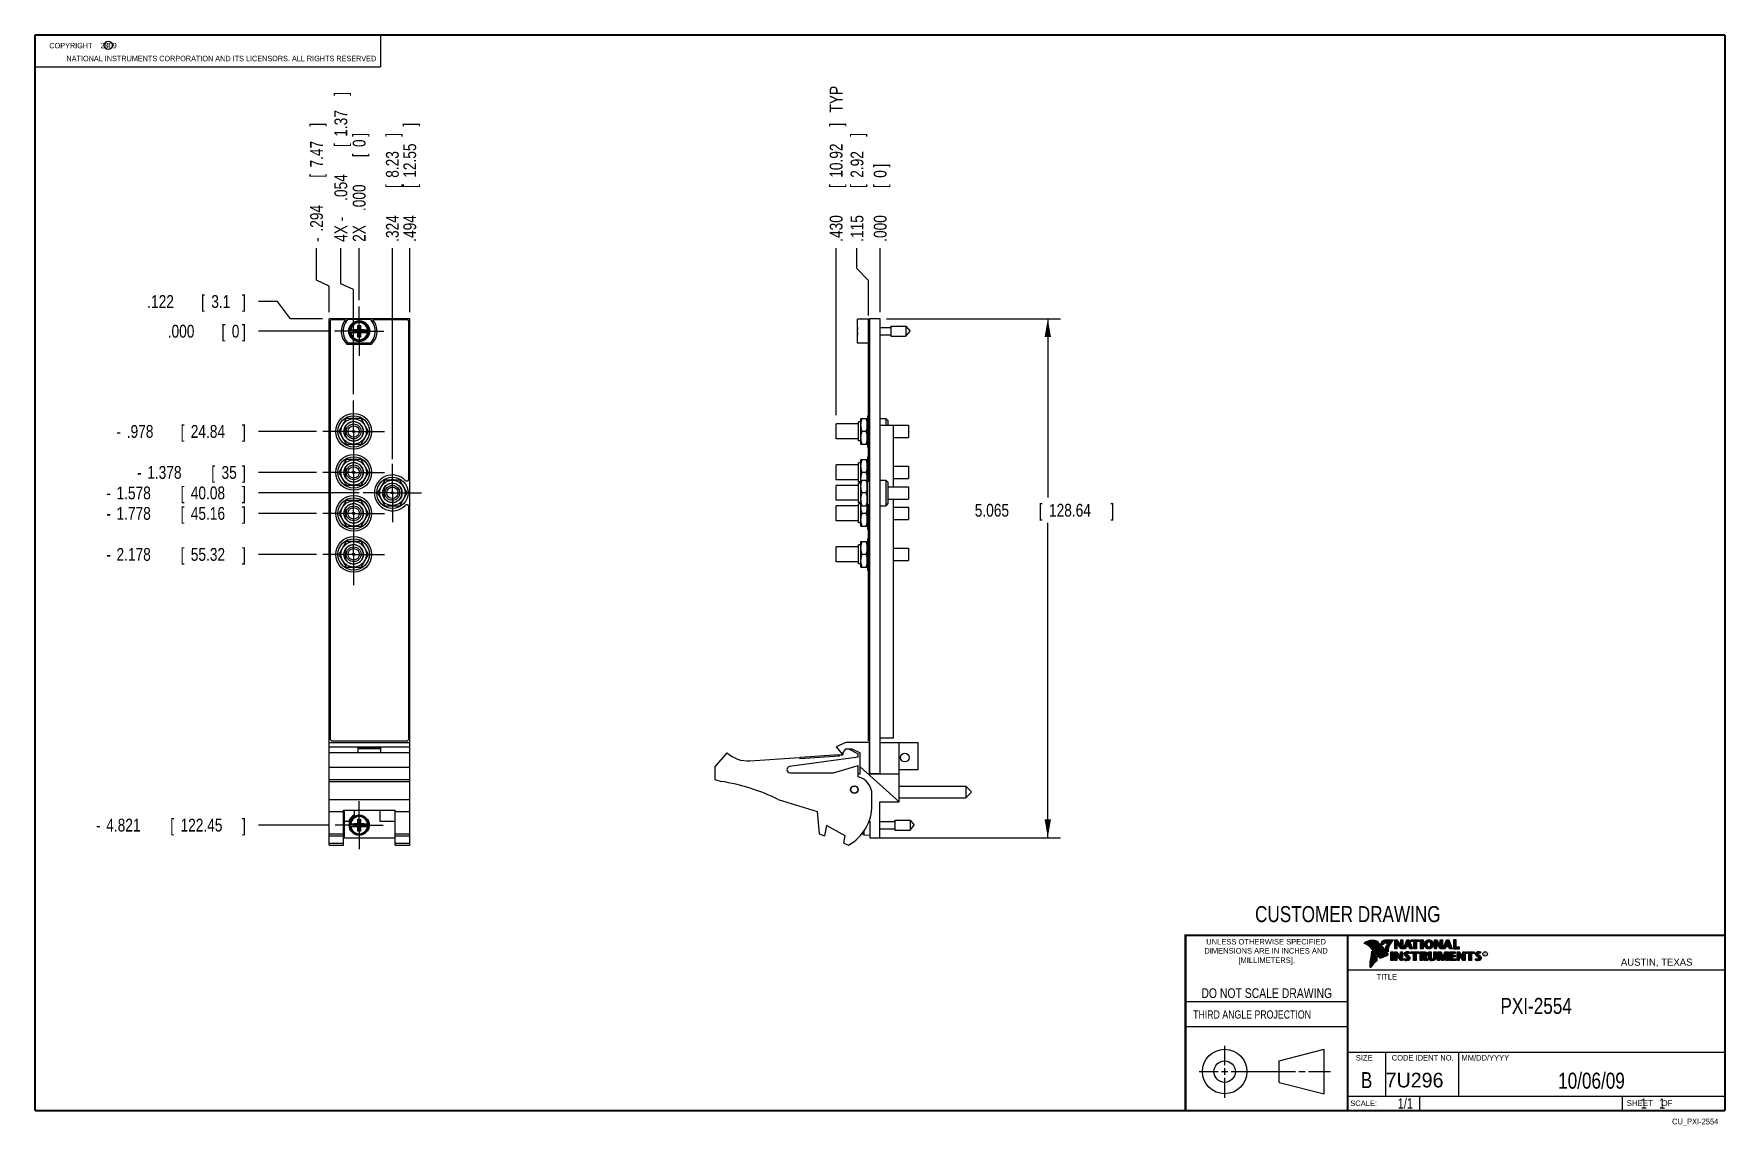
# Model space of a CAD drawing. Header units: inches. Extents: x 0.2 to 16.8, y 0.1 to 10.8.
import ezdxf
from ezdxf.enums import TextEntityAlignment as Align

# ---------------------------------------------------------------- set-up
doc = ezdxf.new("R2010")
doc.units = ezdxf.units.IN
doc.header["$LTSCALE"] = 0.935
doc.header["$MEASUREMENT"] = 0
doc.linetypes.add('CENTER', pattern=[0.6, 0.375, -0.075, 0.075, -0.075])
doc.layers.get('0').update_dxf_attribs({"linetype": 'CONTINUOUS'})
doc.layers.add('DEFAULT_1', color=7, linetype='CENTER')
doc.layers.add('DIMENSIONS', color=7, linetype='CONTINUOUS')
doc.styles.get("Standard").update_dxf_attribs({"font": 'txt', "width": 0.8})
doc.dimstyles.new('DIMSTYLE_1', dxfattribs={"dimtxt": 0.125, "dimasz": 0.18, "dimexe": 0.18, "dimexo": 0.0625, "dimgap": 0.09, "dimtad": 0, "dimtih": 1, "dimtoh": 1, "dimdec": 3, "dimzin": 4, "dimdsep": 46, "dimtxsty": 'STANDARD', "dimblk": '_FILLED', "dimblk1": '_FILLED', "dimblk2": '_FILLED', "dimcen": 0.09, "dimadec": 0, "dimazin": 0, "dimtp": 0.001, "dimtm": 0.001, "dimtfac": 1, "dimtdec": 3, "dimtofl": 0, "dimtmove": 0, "dimatfit": 3, "dimldrblk": '_FILLED', "dimfxl": 1, "dimtolj": 1, "dimtzin": 4, "dimarcsym": 0})
doc.dimstyles.new('DIMSTYLE_2', dxfattribs={"dimtxt": 0.125, "dimasz": 0.18, "dimexe": 0.18, "dimexo": 0.0625, "dimgap": 0.09, "dimtad": 0, "dimtih": 1, "dimtoh": 1, "dimdec": 3, "dimzin": 4, "dimdsep": 46, "dimtxsty": 'STANDARD', "dimblk": '_FILLED', "dimblk1": '_FILLED', "dimblk2": '_FILLED', "dimcen": 0.09, "dimadec": 0, "dimazin": 0, "dimtp": 0.001, "dimtm": 0.001, "dimtfac": 1, "dimtdec": 3, "dimtofl": 0, "dimtmove": 0, "dimatfit": 3, "dimldrblk": '_FILLED', "dimfxl": 1, "dimtolj": 1, "dimtzin": 4, "dimarcsym": 0})

msp = doc.modelspace()

# ---------------------------------------------------------------- texts
at = {"color": 2, "linetype": 'CONTINUOUS', "width": 0.8}
for s, height, p in [('c', 0.053, (0.946, 10.6363)), ('NATIONAL INSTRUMENTS CORPORATION AND ITS LICENSORS. ALL RIGHTS RESERVED', 0.053, (0.5583, 10.5016)), ('THIRD ANGLE PROJECTION', 0.08, (11.5564, 1.1584))]:
    msp.add_text(s, height=height, dxfattribs=at).set_placement(p)
at = {"color": 7, "linetype": 'CONTINUOUS', "width": 0.8}
for s, height, p in [('CUSTOMER DRAWING', 0.15625, (13.0668, 2.1001)), ('DO NOT SCALE DRAWING', 0.095, (12.2754, 1.3592)), ('B', 0.1562, (13.2497, 0.4798))]:
    msp.add_text(s, height=height, dxfattribs=at).set_placement(p, align=Align.CENTER)
at = {"color": 2, "linetype": 'CONTINUOUS'}
for s, p in [('DIMENSIONS ARE IN INCHES AND', (12.2688, 1.7933)), ('UNLESS OTHERWISE SPECIFIED', (12.2688, 1.8819)), ('[MILLIMETERS].', (12.2746, 1.7015))]:
    msp.add_text(s, height=0.053254, dxfattribs=at).set_placement(p, align=Align.CENTER)
for s, height, p in [('R', 0.0217, (14.3971, 1.7782)), ('AUSTIN, TEXAS', 0.069617, (15.7327, 1.6745)), ('TITLE', 0.05325, (13.3474, 1.5397)), ('SIZE', 0.05325, (13.1451, 0.7494)), ('MM/DD/YYYY', 0.05325, (14.1765, 0.7494)), ('SCALE:', 0.05325, (13.0904, 0.3053)), ('SHEET    OF', 0.057262, (15.7892, 0.3052))]:
    msp.add_text(s, height=height, dxfattribs=at).set_placement(p)
at = {"color": 2, "linetype": 'CONTINUOUS', "width": 0.95}
msp.add_text('CODE IDENT NO.', height=0.053254, dxfattribs=at).set_placement((13.7978, 0.7494), align=Align.CENTER)
at = {"color": 7, "linetype": 'CONTINUOUS'}
msp.add_text('7U296', height=0.14316, dxfattribs=at).set_placement((13.4363, 0.4866))
at = {"color": 7, "linetype": 'CONTINUOUS', "width": 0.8}
msp.add_text('1/1', height=0.1, dxfattribs=at).set_placement((13.7025, 0.2805), align=Align.RIGHT)
at = {"color": 2, "linetype": 'CONTINUOUS', "width": 0.8}
msp.add_text('CU_PXI-2554', height=0.057262, dxfattribs=at).set_placement((16.6837, 0.1254), align=Align.RIGHT)
at = {"color": 2, "linetype": 'CONTINUOUS', "insert": (0.3125, 10.6805), "char_height": 0.053, "width": 0.8904, "attachment_point": 1}
msp.add_mtext('    COPYRIGHT    2009', dxfattribs=at)
at = {"color": 7, "linetype": 'CONTINUOUS'}
for s, insert, char_height, width, attachment_point in [('PXI-2554\\P ', (14.9051, 1.3603), 0.15625, 1, 2), ('10/06/09 ', (15.4455, 0.6307), 0.15625, 1.125, 2), ('    1    1', (15.8075, 0.3805), 0.1, 0.8, 1)]:
    msp.add_mtext(s, dxfattribs=dict(at, insert=insert, char_height=char_height, width=width, attachment_point=attachment_point))

# ---------------------------------------------------------------- blocks, each defined once
blk = doc.blocks.new('*D0')
at = {"layer": 'DIMENSIONS', "color": 2, "linetype": 'CONTINUOUS'}
blk.add_line((3.119, 3.046), (2.434, 3.046), dxfattribs=at)
at = {"layer": 'DIMENSIONS', "color": 2, "linetype": 'CONTINUOUS', "width": 0.8}
for s, p in [('-', (0.847, 2.984)), ('4.821', (0.947, 2.984)), ('[', (1.572, 2.984)), ('122.45', (1.672, 2.984)), (']', (2.272, 2.984))]:
    blk.add_text(s, height=0.125, dxfattribs=at).set_placement(p)
blk = doc.blocks.new('_FILLED')
at = {"color": 0, "linetype": 'BYBLOCK'}
blk.add_solid([(0, 0), (-1, 0.174), (-1, -0.174)], dxfattribs=at)
blk = doc.blocks.new('*D1')
at = {"layer": 'DIMENSIONS', "color": 2, "linetype": 'CONTINUOUS'}
for p, q in [((2.62, 8.157), (2.434, 8.157)), ((2.744, 7.989), (2.62, 8.157)), ((3.059, 7.989), (2.744, 7.989))]:
    blk.add_line(p, q, dxfattribs=at)
at = {"layer": 'DIMENSIONS', "color": 2, "linetype": 'CONTINUOUS', "width": 0.8}
for s, p in [('.122', (1.347, 8.094)), ('[', (1.872, 8.094)), ('3.1', (1.972, 8.094)), (']', (2.272, 8.094))]:
    blk.add_text(s, height=0.125, dxfattribs=at).set_placement(p)
blk = doc.blocks.new('*D2')
at = {"layer": 'DIMENSIONS', "color": 2, "linetype": 'CONTINUOUS'}
blk.add_line((2.999, 6.889), (2.434, 6.889), dxfattribs=at)
at = {"layer": 'DIMENSIONS', "color": 2, "linetype": 'CONTINUOUS', "width": 0.8}
for s, p in [('.978', (1.147, 6.826)), ('[', (1.672, 6.826)), ('24.84', (1.772, 6.826)), (']', (2.272, 6.826)), ('-', (1.047, 6.826))]:
    blk.add_text(s, height=0.125, dxfattribs=at).set_placement(p)
blk = doc.blocks.new('*D3')
at = {"layer": 'DIMENSIONS', "color": 2, "linetype": 'CONTINUOUS'}
blk.add_line((2.999, 6.489), (2.434, 6.489), dxfattribs=at)
at = {"layer": 'DIMENSIONS', "color": 2, "linetype": 'CONTINUOUS', "width": 0.8}
for s, p in [('-', (1.247, 6.426)), ('1.378', (1.347, 6.426)), ('[', (1.972, 6.426)), ('35', (2.072, 6.426)), (']', (2.272, 6.426))]:
    blk.add_text(s, height=0.125, dxfattribs=at).set_placement(p)
blk = doc.blocks.new('*D4')
at = {"layer": 'DIMENSIONS', "color": 2, "linetype": 'CONTINUOUS'}
blk.add_line((2.999, 6.089), (2.434, 6.089), dxfattribs=at)
at = {"layer": 'DIMENSIONS', "color": 2, "linetype": 'CONTINUOUS', "width": 0.8}
for s, p in [('1.778', (1.047, 6.026)), ('[', (1.672, 6.026)), ('45.16', (1.772, 6.026)), (']', (2.272, 6.026)), ('-', (0.947, 6.026))]:
    blk.add_text(s, height=0.125, dxfattribs=at).set_placement(p)
blk = doc.blocks.new('*D5')
at = {"layer": 'DIMENSIONS', "color": 2, "linetype": 'CONTINUOUS'}
blk.add_line((2.999, 5.689), (2.434, 5.689), dxfattribs=at)
at = {"layer": 'DIMENSIONS', "color": 2, "linetype": 'CONTINUOUS', "width": 0.8}
for s, p in [('-', (0.947, 5.626)), ('2.178', (1.047, 5.626)), ('[', (1.672, 5.626)), ('55.32', (1.772, 5.626)), (']', (2.272, 5.626))]:
    blk.add_text(s, height=0.125, dxfattribs=at).set_placement(p)
blk = doc.blocks.new('*D6')
at = {"layer": 'DIMENSIONS', "color": 2, "linetype": 'CONTINUOUS'}
blk.add_line((3.416, 6.289), (2.434, 6.289), dxfattribs=at)
at = {"layer": 'DIMENSIONS', "color": 2, "linetype": 'CONTINUOUS', "width": 0.8}
for s, p in [('-', (0.947, 6.226)), ('1.578', (1.047, 6.226)), ('[', (1.672, 6.226)), ('40.08', (1.772, 6.226)), (']', (2.272, 6.226))]:
    blk.add_text(s, height=0.125, dxfattribs=at).set_placement(p)
blk = doc.blocks.new('*D7')
at = {"layer": 'DIMENSIONS', "color": 2, "linetype": 'CONTINUOUS'}
blk.add_line((3.112, 7.867), (2.434, 7.867), dxfattribs=at)
at = {"layer": 'DIMENSIONS', "color": 2, "linetype": 'CONTINUOUS', "width": 0.8}
for s, p in [('.000', (1.547, 7.804)), ('[', (2.072, 7.804)), ('0', (2.172, 7.804)), (']', (2.272, 7.804))]:
    blk.add_text(s, height=0.125, dxfattribs=at).set_placement(p)
blk = doc.blocks.new('*D8')
at = {"layer": 'DIMENSIONS', "color": 2, "linetype": 'CONTINUOUS'}
for p, q in [((8.275, 8.478), (8.275, 8.676)), ((8.387, 8.363), (8.275, 8.478)), ((8.387, 8.021), (8.387, 8.363))]:
    blk.add_line(p, q, dxfattribs=at)
at = {"layer": 'DIMENSIONS', "color": 2, "linetype": 'CONTINUOUS', "width": 0.8}
for s, p in [(']', (8.338, 9.764)), ('2.92', (8.338, 9.364)), ('[', (8.338, 9.264)), ('.115', (8.338, 8.739))]:
    blk.add_text(s, height=0.125, rotation=90, dxfattribs=at).set_placement(p)
blk = doc.blocks.new('*D9')
at = {"layer": 'DIMENSIONS', "color": 2, "linetype": 'CONTINUOUS'}
blk.add_line((8.072, 7.046), (8.072, 8.676), dxfattribs=at)
at = {"layer": 'DIMENSIONS', "color": 2, "linetype": 'CONTINUOUS', "width": 0.8}
for s, p in [(' TYP', (8.134, 9.964)), (']', (8.134, 9.864)), ('10.92', (8.134, 9.364)), ('[', (8.134, 9.264)), ('.430', (8.134, 8.739))]:
    blk.add_text(s, height=0.125, rotation=90, dxfattribs=at).set_placement(p)
blk = doc.blocks.new('*D10')
at = {"layer": 'DIMENSIONS', "color": 2, "linetype": 'CONTINUOUS'}
blk.add_line((8.502, 8.051), (8.502, 8.676), dxfattribs=at)
at = {"layer": 'DIMENSIONS', "color": 2, "linetype": 'CONTINUOUS', "width": 0.8}
for s, p in [(']', (8.564, 9.464)), ('0', (8.564, 9.364)), ('[', (8.564, 9.264)), ('.000', (8.564, 8.739))]:
    blk.add_text(s, height=0.125, rotation=90, dxfattribs=at).set_placement(p)
blk = doc.blocks.new('*D11')
at = {"layer": 'DIMENSIONS', "color": 2, "linetype": 'CONTINUOUS'}
for p, q in [((3.236, 8.328), (3.236, 8.676)), ((3.362, 8.275), (3.236, 8.328)), ((3.362, 7.251), (3.362, 8.275))]:
    blk.add_line(p, q, dxfattribs=at)
at = {"layer": 'DIMENSIONS', "color": 2, "linetype": 'CONTINUOUS', "width": 0.8}
for s, p in [(']', (3.299, 10.164)), ('1.37', (3.299, 9.764)), ('[', (3.299, 9.664)), ('.054', (3.299, 9.139)), ('4X -', (3.299, 8.739))]:
    blk.add_text(s, height=0.125, rotation=90, dxfattribs=at).set_placement(p)
blk = doc.blocks.new('*D12')
at = {"layer": 'DIMENSIONS', "color": 2, "linetype": 'CONTINUOUS'}
blk.add_line((3.74, 6.618), (3.74, 8.676), dxfattribs=at)
at = {"layer": 'DIMENSIONS', "color": 2, "linetype": 'CONTINUOUS', "width": 0.8}
for s, p in [(']', (3.802, 9.764)), ('8.23', (3.802, 9.364)), ('[', (3.802, 9.264)), ('.324', (3.802, 8.739))]:
    blk.add_text(s, height=0.125, rotation=90, dxfattribs=at).set_placement(p)
blk = doc.blocks.new('*D13')
at = {"layer": 'DIMENSIONS', "color": 2, "linetype": 'CONTINUOUS'}
for p, q in [((3, 8.366), (3, 8.676)), ((3.122, 8.305), (3, 8.366)), ((3.122, 8.051), (3.122, 8.305))]:
    blk.add_line(p, q, dxfattribs=at)
at = {"layer": 'DIMENSIONS', "color": 2, "linetype": 'CONTINUOUS', "width": 0.8}
for s, p in [(']', (3.062, 9.864)), ('7.47', (3.062, 9.464)), ('[', (3.062, 9.364)), ('.294', (3.062, 8.839)), ('-', (3.062, 8.739))]:
    blk.add_text(s, height=0.125, rotation=90, dxfattribs=at).set_placement(p)
blk = doc.blocks.new('*D14')
at = {"layer": 'DIMENSIONS', "color": 2, "linetype": 'CONTINUOUS'}
blk.add_line((3.91, 8.051), (3.91, 8.676), dxfattribs=at)
at = {"layer": 'DIMENSIONS', "color": 2, "linetype": 'CONTINUOUS', "width": 0.8}
for s, p in [(']', (3.972, 9.864)), ('12.55', (3.972, 9.364)), ('[', (3.972, 9.264)), ('.494', (3.972, 8.739))]:
    blk.add_text(s, height=0.125, rotation=90, dxfattribs=at).set_placement(p)
blk = doc.blocks.new('*D15')
at = {"layer": 'DIMENSIONS', "color": 2, "linetype": 'CONTINUOUS'}
blk.add_line((3.416, 8.17), (3.416, 8.676), dxfattribs=at)
at = {"layer": 'DIMENSIONS', "color": 2, "linetype": 'CONTINUOUS', "width": 0.8}
for s, p in [(']', (3.478, 9.764)), ('[', (3.478, 9.564)), ('0', (3.478, 9.664)), ('.000', (3.478, 9.039)), ('2X ', (3.478, 8.739))]:
    blk.add_text(s, height=0.125, rotation=90, dxfattribs=at).set_placement(p)
blk = doc.blocks.new('*D16')
at = {"layer": 'DIMENSIONS', "color": 2, "linetype": 'CONTINUOUS'}
for p, q in [((8.564, 7.989), (10.263, 7.989)), ((10.138, 7.989), (10.138, 6.245)), ((10.138, 2.924), (10.138, 5.995)), ((8.464, 2.924), (10.263, 2.924))]:
    blk.add_line(p, q, dxfattribs=at)
at = {"layer": 'DIMENSIONS', "color": 2, "linetype": 'CONTINUOUS', "xscale": 0.18, "yscale": 0.18, "zscale": 0.18}
for p, rotation in [((10.138, 7.989), 90), ((10.138, 2.924), 270)]:
    blk.add_blockref('_FILLED', p, dxfattribs=dict(at, rotation=rotation))
at = {"layer": 'DIMENSIONS', "color": 2, "linetype": 'CONTINUOUS', "width": 0.8}
for s, p in [('5.065', (9.425, 6.057)), ('[', (10.05, 6.057)), ('128.64', (10.15, 6.057)), (']', (10.75, 6.057))]:
    blk.add_text(s, height=0.125, dxfattribs=at).set_placement(p)

# ---------------------------------------------------------------- dimensions: what is measured, and where the dimension line sits
at = {"layer": 'DIMENSIONS', "color": 2, "linetype": 'CONTINUOUS'}
for feature_location, offset, dtype, origin, text, picture, middle in [((8.0717, 7.0458), (0, 1.6306), 1, (8.5017, 7.9889), '<> TYP', '*D9', (8.0717, 9.5514)), ((3.3619654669, 7.2513574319), (-0.1259467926, 1.425), 0, (3.4159654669, 8.1078574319), '4X -<>', '*D11', (3.2360186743, 9.5013574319)), ((3.1219654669, 8.0513574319), (-0.1221740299, 0.625), 0, (3.4159654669, 8.1078574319), '-<>', '*D13', (2.999791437, 9.3513574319)), ((3.4159654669, 8.1703574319), (0, 0.506), 1, (3.4159654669, 8.1078574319), '2X <>', '*D15', (3.4159654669, 9.3013574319)), ((3.1195, 3.0461), (-0.685, 0), 0, (3.175, 7.8669), '-<>', '*D0', (1.6095, 3.0461)), ((2.9995, 6.0889), (-0.565, 0), 0, (3.175, 7.8669), '-<>', '*D4', (1.6595, 6.0889)), ((2.9995, 5.6889), (-0.565, 0), 0, (3.175, 7.8669), '-<>', '*D5', (1.6595, 5.6889)), ((3.4156, 6.2889), (-0.9812, 0), 0, (3.175, 7.8669), '-<>', '*D6', (1.6595, 6.2889)), ((2.9995, 6.8889), (-0.565, 0), 0, (3.175, 7.8669), '-<>', '*D2', (1.7095, 6.8889)), ((2.9995, 6.4889), (-0.565, 0), 0, (3.175, 7.8669), '-<>', '*D3', (1.8095, 6.4889))]:
    dim = msp.add_ordinate_dim(feature_location=feature_location, offset=offset, dtype=dtype, origin=origin, text=text, dimstyle='DIMSTYLE_1', dxfattribs=at)
    dim.commit()
    dim.dimension.update_dxf_attribs({"geometry": picture, "text_midpoint": middle})
for feature_location, offset, dtype, origin, picture, middle in [((3.91, 8.0514), (0, 0.625), 1, (3.416, 8.1079), '*D14', (3.91, 9.3514)), ((3.74, 6.618), (0, 2.0584), 1, (3.416, 8.1079), '*D12', (3.74, 9.3014)), ((8.3867203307, 8.0213574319), (-0.1117175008, 0.655), 0, (8.5017203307, 7.9888574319), '*D8', (8.2750028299, 9.3013574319)), ((8.5017203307, 8.0513574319), (0, 0.625), 1, (8.5017203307, 7.9888574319), '*D10', (8.5017203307, 9.1513574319)), ((3.0595, 7.9889), (-0.625, 0.168), 0, (3.175, 7.8669), '*D1', (1.8595, 8.1569)), ((3.1124654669, 7.8668574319), (-0.678, 0), 0, (3.1749654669, 7.8668574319), '*D7', (1.9594654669, 7.8668574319))]:
    dim = msp.add_ordinate_dim(feature_location=feature_location, offset=offset, dtype=dtype, origin=origin, dimstyle='DIMSTYLE_1', dxfattribs=at)
    dim.commit()
    dim.dimension.update_dxf_attribs({"geometry": picture, "text_midpoint": middle})
dim = msp.add_linear_dim(base=(10.1377, 2.9241), p1=(8.5642, 7.9889), p2=(8.4642, 2.9241), angle=270, dimstyle='DIMSTYLE_2', dxfattribs=at)
dim.commit()
dim.dimension.update_dxf_attribs({"geometry": '*D16', "text_midpoint": (10.1377, 6.1195), "dimtype": 160})

# ---------------------------------------------------------------- linework, layer by layer
at = {"color": 2, "linetype": 'CONTINUOUS'}
for p, q in [((0.25, 10.7586), (3.625, 10.7586)), ((0.25, 10.7586), (0.25, 10.4456)), ((3.625, 10.7586), (3.625, 10.4456)), ((0.25, 10.4456), (3.625, 10.4456)), ((13.0652, 1.9695), (16.745, 1.9695)), ((13.0652, 1.9695), (13.0652, 0.2605)), ((13.2311, 1.8934), (13.2311, 1.8949)), ((13.2347, 1.8921), (13.2347, 1.8972)), ((13.2382, 1.8907), (13.2382, 1.8994)), ((13.2418, 1.8892), (13.2418, 1.9015)), ((13.2453, 1.8876), (13.2453, 1.9035)), ((13.2489, 1.8858), (13.2489, 1.9054)), ((13.2524, 1.8839), (13.2524, 1.9069)), ((13.256, 1.8818), (13.256, 1.9084)), ((13.2596, 1.8796), (13.2596, 1.9098)), ((13.2631, 1.8772), (13.2631, 1.9111)), ((13.2667, 1.8747), (13.2667, 1.9124)), ((13.2702, 1.872), (13.2702, 1.9135)), ((13.2738, 1.869), (13.2738, 1.9146)), ((13.2773, 1.8658), (13.2773, 1.9155)), ((13.2809, 1.8624), (13.2809, 1.9164)), ((13.2844, 1.8587), (13.2844, 1.9173)), ((13.288, 1.8549), (13.288, 1.9181)), ((13.2915, 1.851), (13.2915, 1.9188)), ((13.2951, 1.8471), (13.2951, 1.9194)), ((13.2987, 1.8431), (13.2987, 1.9198)), ((13.3022, 1.8391), (13.3022, 1.92)), ((13.3058, 1.8351), (13.3058, 1.9201)), ((13.3093, 1.8311), (13.3093, 1.9201)), ((13.3129, 1.827), (13.3129, 1.9199)), ((13.3164, 1.8229), (13.3164, 1.9196)), ((13.32, 1.8188), (13.32, 1.9192)), ((13.3235, 1.8146), (13.3235, 1.9186)), ((13.3271, 1.8104), (13.3271, 1.9179)), ((13.3306, 1.8062), (13.3306, 1.9172)), ((13.3342, 1.802), (13.3342, 1.9163)), ((13.3378, 1.7978), (13.3378, 1.9151)), ((13.3413, 1.7937), (13.3413, 1.9138)), ((13.3449, 1.7897), (13.3449, 1.9122)), ((13.3484, 1.7856), (13.3484, 1.9103)), ((13.352, 1.7817), (13.352, 1.9081)), ((13.3555, 1.7778), (13.3555, 1.9055)), ((13.3591, 1.7739), (13.3591, 1.9026)), ((13.3626, 1.7701), (13.3626, 1.8991)), ((13.3662, 1.7663), (13.3662, 1.8952)), ((13.3697, 1.7625), (13.3697, 1.8915)), ((13.3733, 1.7588), (13.3733, 1.8878)), ((13.3769, 1.7556), (13.3769, 1.8841)), ((13.3804, 1.7529), (13.3804, 1.8803)), ((13.384, 1.7512), (13.384, 1.8766)), ((13.3875, 1.7509), (13.3875, 1.8728)), ((13.4022, 1.878), (13.3901, 1.8922)), ((13.3911, 1.7518), (13.3911, 1.8691)), ((13.4029, 1.881), (13.3927, 1.893)), ((13.3946, 1.8908), (13.3946, 1.8999)), ((13.3946, 1.7533), (13.3946, 1.8653)), ((13.3982, 1.8866), (13.3982, 1.9062)), ((13.3982, 1.7548), (13.3982, 1.8615)), ((13.4017, 1.8824), (13.4017, 1.9101)), ((13.4017, 1.7563), (13.4017, 1.8574)), ((13.4053, 1.8823), (13.4053, 1.9129)), ((13.4053, 1.7578), (13.4053, 1.8531)), ((13.4088, 1.8844), (13.4088, 1.915)), ((13.4088, 1.7593), (13.4088, 1.8488)), ((13.4124, 1.887), (13.4124, 1.9167)), ((13.4124, 1.7609), (13.4124, 1.8445)), ((13.4159, 1.89), (13.4159, 1.9182)), ((13.4159, 1.7625), (13.4159, 1.8402)), ((13.4195, 1.8937), (13.4195, 1.9193)), ((13.4195, 1.7641), (13.4195, 1.8359)), ((13.4231, 1.8964), (13.4231, 1.9203)), ((13.4231, 1.7657), (13.4231, 1.8316)), ((13.4266, 1.8982), (13.4266, 1.9209)), ((13.4266, 1.7674), (13.4266, 1.8273)), ((13.4302, 1.8995), (13.4302, 1.9214)), ((13.4302, 1.7691), (13.4302, 1.823)), ((13.4414, 1.8328), (13.4319, 1.8437)), ((13.4337, 1.8997), (13.4337, 1.922)), ((13.4337, 1.7708), (13.4337, 1.8187)), ((13.4433, 1.8344), (13.4349, 1.844)), ((13.4373, 1.8991), (13.4373, 1.9224)), ((13.4373, 1.8413), (13.4373, 1.8491)), ((13.4408, 1.898), (13.4408, 1.9228)), ((13.4408, 1.8372), (13.4408, 1.8572)), ((13.4444, 1.8972), (13.4444, 1.9231)), ((13.4444, 1.8331), (13.4444, 1.8665)), ((13.4479, 1.8969), (13.4479, 1.9234)), ((13.4479, 1.8288), (13.4479, 1.873)), ((13.4515, 1.8966), (13.4515, 1.9236)), ((13.4515, 1.8247), (13.4515, 1.8764)), ((13.4529, 1.9261), (13.5132, 1.9271)), ((13.453, 1.9236), (13.5067, 1.9245)), ((13.455, 1.8965), (13.455, 1.9237)), ((13.455, 1.8207), (13.455, 1.878)), ((13.4586, 1.8964), (13.4586, 1.9237)), ((13.4586, 1.8303), (13.4586, 1.879)), ((13.4622, 1.8957), (13.4622, 1.9238)), ((13.4622, 1.8535), (13.4622, 1.8795)), ((13.4657, 1.8935), (13.4657, 1.9238)), ((13.4657, 1.8636), (13.4657, 1.8798)), ((13.4693, 1.872), (13.4693, 1.9239)), ((13.4728, 1.8794), (13.4728, 1.9239)), ((13.4764, 1.8859), (13.4764, 1.924)), ((13.4799, 1.8919), (13.4799, 1.924)), ((13.4835, 1.8973), (13.4835, 1.9241)), ((13.487, 1.9023), (13.487, 1.9242)), ((13.4906, 1.9069), (13.4906, 1.9242)), ((13.4941, 1.9112), (13.4941, 1.9243)), ((13.4977, 1.9153), (13.4977, 1.9243)), ((13.5013, 1.9191), (13.5013, 1.9244)), ((13.5261, 1.9263), (13.5451, 1.9263)), ((13.5261, 1.839), (13.5261, 1.9263)), ((13.5466, 1.839), (13.5261, 1.839)), ((13.5286, 1.9237), (13.5439, 1.9237)), ((13.5286, 1.8415), (13.5286, 1.9237)), ((13.5441, 1.8415), (13.5286, 1.8415)), ((13.5332, 1.8415), (13.5332, 1.9237)), ((13.5367, 1.8415), (13.5367, 1.9237)), ((13.5402, 1.8415), (13.5402, 1.9237)), ((13.5441, 1.8976), (13.5437, 1.9237)), ((13.5439, 1.9237), (13.5854, 1.869)), ((13.5873, 1.8415), (13.5441, 1.8976)), ((13.5441, 1.8976), (13.5441, 1.8415)), ((13.5451, 1.9263), (13.5829, 1.8765)), ((13.586, 1.839), (13.5466, 1.8902)), ((13.5466, 1.8902), (13.5466, 1.839)), ((13.5471, 1.8936), (13.5471, 1.9194)), ((13.5506, 1.8891), (13.5506, 1.9149)), ((13.5541, 1.8846), (13.5541, 1.9103)), ((13.5576, 1.8801), (13.5576, 1.9057)), ((13.561, 1.8756), (13.561, 1.9011)), ((13.5645, 1.8711), (13.5645, 1.8965)), ((13.568, 1.8665), (13.568, 1.8919)), ((13.5715, 1.862), (13.5715, 1.8874)), ((13.575, 1.8575), (13.575, 1.8828)), ((13.5784, 1.853), (13.5784, 1.8782)), ((13.5819, 1.8485), (13.5819, 1.8736)), ((13.5829, 1.9263), (13.6036, 1.9263)), ((13.5829, 1.8765), (13.5829, 1.9263)), ((13.5854, 1.9237), (13.6011, 1.9237)), ((13.5854, 1.869), (13.5854, 1.9237)), ((13.5854, 1.844), (13.5854, 1.869)), ((13.6036, 1.839), (13.586, 1.839)), ((13.6011, 1.8415), (13.5873, 1.8415)), ((13.5889, 1.8415), (13.5889, 1.9237)), ((13.5923, 1.8415), (13.5923, 1.9237)), ((13.5958, 1.8415), (13.5958, 1.9237)), ((13.5993, 1.8415), (13.5993, 1.9237)), ((13.6011, 1.9237), (13.6011, 1.8415)), ((13.6036, 1.9263), (13.6036, 1.839)), ((13.6088, 1.839), (13.6444, 1.9262)), ((13.6294, 1.839), (13.6088, 1.839)), ((13.6125, 1.8415), (13.6461, 1.9237)), ((13.6277, 1.8415), (13.6125, 1.8415)), ((13.6167, 1.8415), (13.6167, 1.8516)), ((13.6201, 1.8415), (13.6201, 1.8601)), ((13.6236, 1.8415), (13.6236, 1.8686)), ((13.6271, 1.8415), (13.6271, 1.8771)), ((13.6361, 1.8623), (13.6277, 1.8415)), ((13.6378, 1.8598), (13.6294, 1.839)), ((13.6306, 1.8486), (13.6306, 1.8857)), ((13.634, 1.8573), (13.634, 1.8942)), ((13.6665, 1.8623), (13.6361, 1.8623)), ((13.6375, 1.8623), (13.6375, 1.9027)), ((13.6647, 1.8598), (13.6378, 1.8598)), ((13.6388, 1.8711), (13.65, 1.9073)), ((13.6639, 1.8711), (13.6388, 1.8711)), ((13.641, 1.8781), (13.641, 1.9112)), ((13.641, 1.8623), (13.641, 1.8711)), ((13.6423, 1.8736), (13.6519, 1.9048)), ((13.6606, 1.8736), (13.6423, 1.8736)), ((13.6444, 1.9262), (13.6664, 1.9262)), ((13.6445, 1.8893), (13.6445, 1.9197)), ((13.6445, 1.8623), (13.6445, 1.8711)), ((13.6461, 1.9237), (13.6647, 1.9237)), ((13.6479, 1.9006), (13.6479, 1.9237)), ((13.6479, 1.8623), (13.6479, 1.8711)), ((13.65, 1.9073), (13.6541, 1.9073)), ((13.6514, 1.9073), (13.6514, 1.9237)), ((13.6514, 1.8623), (13.6514, 1.8711)), ((13.6519, 1.9048), (13.6521, 1.9048)), ((13.6521, 1.9048), (13.6606, 1.8736)), ((13.6541, 1.9073), (13.6639, 1.8711)), ((13.6549, 1.9043), (13.6549, 1.9237)), ((13.6549, 1.8623), (13.6549, 1.8711)), ((13.6584, 1.8915), (13.6584, 1.9237)), ((13.6584, 1.8623), (13.6584, 1.8711)), ((13.6618, 1.8787), (13.6618, 1.9237)), ((13.6618, 1.8623), (13.6618, 1.8711)), ((13.6647, 1.9237), (13.6959, 1.8415)), ((13.6717, 1.839), (13.6647, 1.8598)), ((13.6653, 1.8623), (13.6653, 1.922)), ((13.6664, 1.9262), (13.6995, 1.839)), ((13.6735, 1.8415), (13.6665, 1.8623)), ((13.6688, 1.8555), (13.6688, 1.9128)), ((13.6995, 1.839), (13.6717, 1.839)), ((13.6723, 1.8452), (13.6723, 1.9037)), ((13.6959, 1.8415), (13.6735, 1.8415)), ((13.6757, 1.8415), (13.6757, 1.8945)), ((13.6792, 1.8415), (13.6792, 1.8854)), ((13.6827, 1.8415), (13.6827, 1.8762)), ((13.6862, 1.8415), (13.6862, 1.8671)), ((13.6866, 1.9262), (13.7634, 1.9262)), ((13.6866, 1.9099), (13.6866, 1.9262)), ((13.7118, 1.9099), (13.6866, 1.9099)), ((13.6891, 1.9237), (13.7609, 1.9237)), ((13.6891, 1.9125), (13.6891, 1.9237)), ((13.7143, 1.9125), (13.6891, 1.9125)), ((13.6896, 1.8415), (13.6896, 1.8579)), ((13.6931, 1.9125), (13.6931, 1.9237)), ((13.6931, 1.8415), (13.6931, 1.8488)), ((13.6966, 1.9125), (13.6966, 1.9237)), ((13.7001, 1.9125), (13.7001, 1.9237)), ((13.7035, 1.9125), (13.7035, 1.9237)), ((13.707, 1.9125), (13.707, 1.9237)), ((13.7105, 1.9125), (13.7105, 1.9237)), ((13.7118, 1.839), (13.7118, 1.9099)), ((13.7382, 1.839), (13.7118, 1.839)), ((13.7143, 1.9125), (13.714, 1.9237)), ((13.7143, 1.8415), (13.7143, 1.9125)), ((13.7357, 1.8415), (13.7143, 1.8415)), ((13.7174, 1.8415), (13.7174, 1.9237)), ((13.7209, 1.8415), (13.7209, 1.9237)), ((13.7244, 1.8415), (13.7244, 1.9237)), ((13.7279, 1.8415), (13.7279, 1.9237)), ((13.7313, 1.8415), (13.7313, 1.9237)), ((13.7357, 1.9125), (13.7348, 1.9237)), ((13.7609, 1.9125), (13.7357, 1.9125)), ((13.7357, 1.9125), (13.7357, 1.8415)), ((13.7634, 1.9099), (13.7382, 1.9099)), ((13.7382, 1.9099), (13.7382, 1.839)), ((13.7383, 1.9125), (13.7383, 1.9237)), ((13.7418, 1.9125), (13.7418, 1.9237)), ((13.7452, 1.9125), (13.7452, 1.9237)), ((13.7487, 1.9125), (13.7487, 1.9237)), ((13.7522, 1.9125), (13.7522, 1.9237)), ((13.7557, 1.9125), (13.7557, 1.9237)), ((13.7591, 1.9125), (13.7591, 1.9237)), ((13.7609, 1.9237), (13.7609, 1.9125)), ((13.7634, 1.9262), (13.7634, 1.9099)), ((13.7768, 1.9262), (13.8031, 1.9262)), ((13.7768, 1.839), (13.7768, 1.9262)), ((13.8031, 1.839), (13.7768, 1.839)), ((13.7794, 1.9237), (13.8006, 1.9237)), ((13.7794, 1.8415), (13.7794, 1.9237)), ((13.8006, 1.8415), (13.7794, 1.8415)), ((13.7835, 1.8415), (13.7835, 1.9237)), ((13.787, 1.8415), (13.787, 1.9237)), ((13.7904, 1.8415), (13.7904, 1.9237)), ((13.7939, 1.8415), (13.7939, 1.9237)), ((13.7974, 1.8415), (13.7974, 1.9237)), ((13.8006, 1.9237), (13.8006, 1.8415)), ((13.8031, 1.9262), (13.8031, 1.839)), ((13.8154, 1.8853), (13.8155, 1.8871)), ((13.8154, 1.8834), (13.8154, 1.8853)), ((13.8154, 1.8816), (13.8154, 1.8834)), ((13.8155, 1.8797), (13.8154, 1.8816)), ((13.8155, 1.8871), (13.8157, 1.8889)), ((13.8157, 1.8779), (13.8155, 1.8797)), ((13.8157, 1.8889), (13.8159, 1.8907)), ((13.8159, 1.876), (13.8157, 1.8779)), ((13.8159, 1.8907), (13.8161, 1.8924)), ((13.8162, 1.8742), (13.8159, 1.876)), ((13.8161, 1.8924), (13.8165, 1.8941)), ((13.8166, 1.8724), (13.8162, 1.8742)), ((13.8165, 1.8941), (13.8169, 1.8958)), ((13.817, 1.8706), (13.8166, 1.8724)), ((13.8169, 1.8958), (13.8174, 1.8975)), ((13.8174, 1.8689), (13.817, 1.8706)), ((13.8174, 1.8975), (13.8179, 1.8991)), ((13.8179, 1.8672), (13.8174, 1.8689)), ((13.8179, 1.8991), (13.8185, 1.9006)), ((13.8179, 1.8852), (13.818, 1.8869)), ((13.8179, 1.8834), (13.8179, 1.8852)), ((13.818, 1.8817), (13.8179, 1.8834)), ((13.8185, 1.8655), (13.8179, 1.8672)), ((13.818, 1.8869), (13.8182, 1.8886)), ((13.8181, 1.8799), (13.818, 1.8817)), ((13.8182, 1.8781), (13.8181, 1.8799)), ((13.8182, 1.8886), (13.8184, 1.8903)), ((13.8184, 1.8764), (13.8182, 1.8781)), ((13.8184, 1.8903), (13.8186, 1.892)), ((13.8187, 1.8746), (13.8184, 1.8764)), ((13.8185, 1.9006), (13.8191, 1.9021)), ((13.8191, 1.8639), (13.8185, 1.8655)), ((13.8186, 1.892), (13.819, 1.8936)), ((13.8191, 1.8729), (13.8187, 1.8746)), ((13.819, 1.8936), (13.8193, 1.8952)), ((13.8191, 1.9021), (13.8198, 1.9036)), ((13.8194, 1.8712), (13.8191, 1.8729)), ((13.8198, 1.8623), (13.8191, 1.8639)), ((13.8193, 1.8952), (13.8198, 1.8967)), ((13.8199, 1.8696), (13.8194, 1.8712)), ((13.8198, 1.9036), (13.8206, 1.9051)), ((13.8198, 1.8967), (13.8203, 1.8982)), ((13.8205, 1.8607), (13.8198, 1.8623)), ((13.8204, 1.8679), (13.8199, 1.8696)), ((13.8203, 1.8982), (13.8208, 1.8997)), ((13.8209, 1.8664), (13.8204, 1.8679)), ((13.8213, 1.8592), (13.8205, 1.8607)), ((13.8206, 1.9051), (13.8214, 1.9065)), ((13.8208, 1.8997), (13.8214, 1.9011)), ((13.8209, 1.8664), (13.8208, 1.8997)), ((13.8215, 1.8648), (13.8209, 1.8664)), ((13.8221, 1.8578), (13.8213, 1.8592)), ((13.8214, 1.9065), (13.8223, 1.9079)), ((13.8214, 1.9011), (13.8221, 1.9025)), ((13.8221, 1.8633), (13.8215, 1.8648)), ((13.8221, 1.9025), (13.8228, 1.9038)), ((13.8228, 1.8619), (13.8221, 1.8633)), ((13.823, 1.8563), (13.8221, 1.8578)), ((13.8223, 1.9079), (13.8232, 1.9092)), ((13.8228, 1.9038), (13.8236, 1.9052)), ((13.8235, 1.8604), (13.8228, 1.8619)), ((13.8239, 1.855), (13.823, 1.8563)), ((13.8232, 1.9092), (13.8243, 1.9106)), ((13.8243, 1.8591), (13.8235, 1.8604)), ((13.8236, 1.9052), (13.8244, 1.9065)), ((13.8249, 1.8536), (13.8239, 1.855)), ((13.8243, 1.9106), (13.8253, 1.9119)), ((13.8243, 1.8591), (13.8244, 1.9065)), ((13.8251, 1.8577), (13.8243, 1.8591)), ((13.8244, 1.9065), (13.8253, 1.9077)), ((13.826, 1.8523), (13.8249, 1.8536)), ((13.826, 1.8564), (13.8251, 1.8577)), ((13.8253, 1.9119), (13.8265, 1.9132)), ((13.8253, 1.9077), (13.8262, 1.909)), ((13.8269, 1.8552), (13.826, 1.8564)), ((13.8271, 1.8511), (13.826, 1.8523)), ((13.8262, 1.909), (13.8273, 1.9102)), ((13.8265, 1.9132), (13.8276, 1.9144)), ((13.8279, 1.854), (13.8269, 1.8552)), ((13.8282, 1.8499), (13.8271, 1.8511)), ((13.8273, 1.9102), (13.8283, 1.9114)), ((13.8276, 1.9144), (13.8288, 1.9156)), ((13.8279, 1.854), (13.8283, 1.9114)), ((13.8289, 1.8528), (13.8279, 1.854)), ((13.8294, 1.8487), (13.8282, 1.8499)), ((13.8283, 1.9114), (13.8294, 1.9126)), ((13.8288, 1.9156), (13.8301, 1.9167)), ((13.83, 1.8517), (13.8289, 1.8528)), ((13.8294, 1.9126), (13.8306, 1.9137)), ((13.8306, 1.8476), (13.8294, 1.8487)), ((13.8311, 1.8506), (13.83, 1.8517)), ((13.8301, 1.9167), (13.8314, 1.9178)), ((13.8306, 1.9137), (13.8318, 1.9148)), ((13.8319, 1.8466), (13.8306, 1.8476)), ((13.8311, 1.8506), (13.8318, 1.9148)), ((13.8323, 1.8496), (13.8311, 1.8506)), ((13.8314, 1.9178), (13.8327, 1.9188)), ((13.8318, 1.9148), (13.833, 1.9158)), ((13.8332, 1.8456), (13.8319, 1.8466)), ((13.8335, 1.8486), (13.8323, 1.8496)), ((13.8327, 1.9188), (13.834, 1.9198)), ((13.833, 1.9158), (13.8342, 1.9168)), ((13.8346, 1.8447), (13.8332, 1.8456)), ((13.8347, 1.8477), (13.8335, 1.8486)), ((13.834, 1.9198), (13.8354, 1.9207)), ((13.8342, 1.9168), (13.8355, 1.9177)), ((13.836, 1.8438), (13.8346, 1.8447)), ((13.8347, 1.8477), (13.8355, 1.9177)), ((13.836, 1.8468), (13.8347, 1.8477)), ((13.8354, 1.9207), (13.8368, 1.9215)), ((13.8355, 1.9177), (13.8368, 1.9185)), ((13.8373, 1.846), (13.836, 1.8468)), ((13.8374, 1.843), (13.836, 1.8438)), ((13.8368, 1.9215), (13.8382, 1.9223)), ((13.8368, 1.9185), (13.8381, 1.9193)), ((13.8386, 1.8452), (13.8373, 1.846)), ((13.839, 1.8423), (13.8374, 1.843)), ((13.8381, 1.9193), (13.8394, 1.92)), ((13.8386, 1.8452), (13.8381, 1.9193)), ((13.8382, 1.9223), (13.8397, 1.923)), ((13.84, 1.8445), (13.8386, 1.8452)), ((13.8405, 1.8416), (13.839, 1.8423)), ((13.8394, 1.92), (13.8408, 1.9207)), ((13.8397, 1.923), (13.8412, 1.9237)), ((13.8397, 1.8857), (13.8398, 1.8868)), ((13.8397, 1.8845), (13.8397, 1.8857)), ((13.8397, 1.8833), (13.8397, 1.8845)), ((13.8397, 1.8821), (13.8397, 1.8833)), ((13.8397, 1.8809), (13.8397, 1.8821)), ((13.8398, 1.8796), (13.8397, 1.8809)), ((13.8398, 1.8868), (13.8399, 1.888)), ((13.8399, 1.8784), (13.8398, 1.8796)), ((13.8399, 1.888), (13.84, 1.8891)), ((13.84, 1.8773), (13.8399, 1.8784)), ((13.84, 1.8891), (13.8401, 1.8902)), ((13.8401, 1.8761), (13.84, 1.8773)), ((13.8415, 1.8439), (13.84, 1.8445)), ((13.8401, 1.8902), (13.8402, 1.8913)), ((13.8402, 1.8749), (13.8401, 1.8761)), ((13.8402, 1.8913), (13.8403, 1.8924)), ((13.8404, 1.8738), (13.8402, 1.8749)), ((13.8403, 1.8924), (13.8405, 1.8934)), ((13.8405, 1.8727), (13.8404, 1.8738)), ((13.8405, 1.8934), (13.8407, 1.8944)), ((13.8407, 1.8716), (13.8405, 1.8727)), ((13.8421, 1.8409), (13.8405, 1.8416)), ((13.8407, 1.8944), (13.8409, 1.8954)), ((13.841, 1.8706), (13.8407, 1.8716)), ((13.8408, 1.9207), (13.8422, 1.9213)), ((13.8409, 1.8954), (13.8411, 1.8963)), ((13.8412, 1.8696), (13.841, 1.8706)), ((13.8411, 1.8963), (13.8414, 1.8972)), ((13.8412, 1.9237), (13.8427, 1.9243)), ((13.8414, 1.8686), (13.8412, 1.8696)), ((13.8414, 1.8972), (13.8416, 1.8981)), ((13.8417, 1.8677), (13.8414, 1.8686)), ((13.8415, 1.8439), (13.8417, 1.8678)), ((13.843, 1.8433), (13.8415, 1.8439)), ((13.8416, 1.8981), (13.8419, 1.899)), ((13.842, 1.8667), (13.8417, 1.8677)), ((13.8419, 1.899), (13.8422, 1.8999)), ((13.842, 1.8991), (13.8422, 1.9213)), ((13.8423, 1.8658), (13.842, 1.8667)), ((13.8438, 1.8404), (13.8421, 1.8409)), ((13.8422, 1.9213), (13.8436, 1.9219)), ((13.8422, 1.8999), (13.8426, 1.9007)), ((13.8422, 1.8844), (13.8423, 1.8856)), ((13.8422, 1.8833), (13.8422, 1.8844)), ((13.8422, 1.8821), (13.8422, 1.8833)), ((13.8423, 1.8809), (13.8422, 1.8821)), ((13.8423, 1.8867), (13.8424, 1.8878)), ((13.8423, 1.8856), (13.8423, 1.8867)), ((13.8423, 1.8798), (13.8423, 1.8809)), ((13.8424, 1.8786), (13.8423, 1.8798)), ((13.8427, 1.865), (13.8423, 1.8658)), ((13.8424, 1.8878), (13.8425, 1.8889)), ((13.8425, 1.8775), (13.8424, 1.8786)), ((13.8425, 1.8889), (13.8426, 1.89)), ((13.8426, 1.8764), (13.8425, 1.8775)), ((13.8426, 1.9007), (13.843, 1.9016)), ((13.8426, 1.89), (13.8427, 1.891)), ((13.8427, 1.8753), (13.8426, 1.8764)), ((13.8427, 1.9243), (13.8443, 1.9248)), ((13.8427, 1.891), (13.8428, 1.892)), ((13.8429, 1.8742), (13.8427, 1.8753)), ((13.8431, 1.8641), (13.8427, 1.865)), ((13.8428, 1.892), (13.843, 1.893)), ((13.843, 1.8731), (13.8429, 1.8742)), ((13.843, 1.9016), (13.8434, 1.9024)), ((13.843, 1.893), (13.8432, 1.8939)), ((13.8432, 1.8721), (13.843, 1.8731)), ((13.8445, 1.8428), (13.843, 1.8433)), ((13.8434, 1.8633), (13.8431, 1.8641)), ((13.8432, 1.8939), (13.8434, 1.8948)), ((13.8434, 1.8712), (13.8432, 1.8721)), ((13.8434, 1.9024), (13.8438, 1.9032)), ((13.8434, 1.8948), (13.8436, 1.8957)), ((13.8436, 1.8702), (13.8434, 1.8712)), ((13.8439, 1.8625), (13.8434, 1.8633)), ((13.8436, 1.9219), (13.8451, 1.9224)), ((13.8436, 1.8957), (13.8438, 1.8965)), ((13.8439, 1.8693), (13.8436, 1.8702)), ((13.8438, 1.9032), (13.8443, 1.904)), ((13.8438, 1.8965), (13.844, 1.8974)), ((13.8455, 1.8399), (13.8438, 1.8404)), ((13.8441, 1.8684), (13.8439, 1.8693)), ((13.8443, 1.8617), (13.8439, 1.8625)), ((13.844, 1.8974), (13.8443, 1.8982)), ((13.8444, 1.8676), (13.8441, 1.8684)), ((13.8443, 1.9248), (13.8459, 1.9253)), ((13.8443, 1.904), (13.8447, 1.9047)), ((13.8443, 1.8982), (13.8446, 1.899)), ((13.8448, 1.8609), (13.8443, 1.8617)), ((13.8447, 1.8667), (13.8444, 1.8676)), ((13.8462, 1.8423), (13.8445, 1.8428)), ((13.8446, 1.899), (13.8449, 1.8997)), ((13.8447, 1.9047), (13.8453, 1.9055)), ((13.845, 1.8659), (13.8447, 1.8667)), ((13.8453, 1.8602), (13.8448, 1.8609)), ((13.8449, 1.8997), (13.8453, 1.9005)), ((13.8454, 1.8651), (13.845, 1.8659)), ((13.8451, 1.9224), (13.8466, 1.9229)), ((13.8453, 1.9055), (13.8451, 1.9224)), ((13.8453, 1.9055), (13.8458, 1.9062)), ((13.8453, 1.9005), (13.8456, 1.9012)), ((13.8458, 1.8595), (13.8453, 1.8602)), ((13.8457, 1.8644), (13.8454, 1.8651)), ((13.8473, 1.8395), (13.8455, 1.8399)), ((13.8456, 1.9012), (13.846, 1.902)), ((13.8461, 1.8637), (13.8457, 1.8644)), ((13.8458, 1.9062), (13.8464, 1.9068)), ((13.8464, 1.8588), (13.8458, 1.8595)), ((13.846, 1.8424), (13.8458, 1.8595)), ((13.8459, 1.9253), (13.8476, 1.9257)), ((13.846, 1.902), (13.8464, 1.9027)), ((13.8465, 1.863), (13.8461, 1.8637)), ((13.8478, 1.8419), (13.8462, 1.8423)), ((13.8464, 1.9068), (13.847, 1.9074)), ((13.8464, 1.9027), (13.8468, 1.9033)), ((13.847, 1.8581), (13.8464, 1.8588)), ((13.8469, 1.8623), (13.8465, 1.863)), ((13.8466, 1.9229), (13.8481, 1.9233)), ((13.8468, 1.9033), (13.8473, 1.9039)), ((13.8473, 1.8617), (13.8469, 1.8623)), ((13.847, 1.9074), (13.8477, 1.908)), ((13.8477, 1.8575), (13.847, 1.8581)), ((13.8473, 1.9039), (13.8478, 1.9045)), ((13.8478, 1.8611), (13.8473, 1.8617)), ((13.8491, 1.8391), (13.8473, 1.8395)), ((13.8476, 1.9257), (13.8492, 1.9261)), ((13.8477, 1.908), (13.8483, 1.9086)), ((13.8483, 1.857), (13.8477, 1.8575)), ((13.8478, 1.9045), (13.8482, 1.9051)), ((13.8483, 1.8605), (13.8478, 1.8611)), ((13.8495, 1.8416), (13.8478, 1.8419)), ((13.8481, 1.9233), (13.8497, 1.9236)), ((13.8482, 1.9051), (13.8488, 1.9056)), ((13.8483, 1.9086), (13.849, 1.9091)), ((13.8488, 1.8599), (13.8483, 1.8605)), ((13.849, 1.8564), (13.8483, 1.857)), ((13.8488, 1.9056), (13.8493, 1.9061)), ((13.8494, 1.8594), (13.8488, 1.8599)), ((13.849, 1.9091), (13.8497, 1.9095)), ((13.8498, 1.8559), (13.849, 1.8564)), ((13.8509, 1.8388), (13.8491, 1.8391)), ((13.8492, 1.9261), (13.8509, 1.9264)), ((13.8493, 1.9061), (13.8498, 1.9065)), ((13.8499, 1.8589), (13.8494, 1.8594)), ((13.8495, 1.9094), (13.8495, 1.9236)), ((13.8495, 1.8416), (13.8495, 1.8561)), ((13.8513, 1.8413), (13.8495, 1.8416)), ((13.8497, 1.9236), (13.8513, 1.9239)), ((13.8497, 1.9095), (13.8505, 1.9099)), ((13.8498, 1.9065), (13.8504, 1.9069)), ((13.8505, 1.8555), (13.8498, 1.8559)), ((13.8505, 1.8585), (13.8499, 1.8589)), ((13.8504, 1.9069), (13.851, 1.9073)), ((13.8505, 1.9099), (13.8512, 1.9103)), ((13.8511, 1.8581), (13.8505, 1.8585)), ((13.8513, 1.8551), (13.8505, 1.8555)), ((13.8509, 1.9264), (13.8527, 1.9266)), ((13.8528, 1.8386), (13.8509, 1.8388)), ((13.851, 1.9073), (13.8516, 1.9077)), ((13.8518, 1.8577), (13.8511, 1.8581)), ((13.8512, 1.9103), (13.852, 1.9106)), ((13.8513, 1.9239), (13.853, 1.9241)), ((13.8521, 1.8547), (13.8513, 1.8551)), ((13.853, 1.8411), (13.8513, 1.8413)), ((13.8516, 1.9077), (13.8523, 1.908)), ((13.8524, 1.8574), (13.8518, 1.8577)), ((13.852, 1.9106), (13.8528, 1.9109)), ((13.853, 1.8544), (13.8521, 1.8547)), ((13.8523, 1.908), (13.8529, 1.9083)), ((13.8531, 1.8571), (13.8524, 1.8574)), ((13.8527, 1.9266), (13.8544, 1.9268)), ((13.8528, 1.9109), (13.8536, 1.9111)), ((13.8547, 1.8384), (13.8528, 1.8386)), ((13.8529, 1.9083), (13.8536, 1.9085)), ((13.853, 1.9241), (13.8546, 1.9243)), ((13.853, 1.9109), (13.853, 1.9241)), ((13.8538, 1.8542), (13.853, 1.8544)), ((13.853, 1.8411), (13.853, 1.8544)), ((13.8548, 1.841), (13.853, 1.8411)), ((13.8538, 1.8568), (13.8531, 1.8571)), ((13.8536, 1.9111), (13.8545, 1.9113)), ((13.8536, 1.9085), (13.8543, 1.9087)), ((13.8545, 1.8566), (13.8538, 1.8568)), ((13.8547, 1.854), (13.8538, 1.8542)), ((13.8543, 1.9087), (13.855, 1.9089)), ((13.8544, 1.9268), (13.8561, 1.9269)), ((13.8545, 1.9113), (13.8553, 1.9115)), ((13.8552, 1.8564), (13.8545, 1.8566)), ((13.8546, 1.9243), (13.8563, 1.9244)), ((13.8556, 1.8538), (13.8547, 1.854)), ((13.8565, 1.8384), (13.8547, 1.8384)), ((13.8566, 1.8409), (13.8548, 1.841)), ((13.855, 1.9089), (13.8557, 1.909)), ((13.8559, 1.8563), (13.8552, 1.8564)), ((13.8553, 1.9115), (13.8562, 1.9116)), ((13.8565, 1.8537), (13.8556, 1.8538)), ((13.8557, 1.909), (13.8565, 1.9091)), ((13.8567, 1.8562), (13.8559, 1.8563)), ((13.8561, 1.9269), (13.8579, 1.927)), ((13.8562, 1.9116), (13.8571, 1.9117)), ((13.8563, 1.9244), (13.8579, 1.9245)), ((13.8565, 1.9116), (13.8565, 1.9244)), ((13.8565, 1.9091), (13.8572, 1.9092)), ((13.8574, 1.8537), (13.8565, 1.8537)), ((13.8565, 1.8409), (13.8565, 1.8537)), ((13.8584, 1.8383), (13.8565, 1.8384)), ((13.8584, 1.8408), (13.8566, 1.8409)), ((13.8574, 1.8562), (13.8567, 1.8562)), ((13.8571, 1.9117), (13.858, 1.9117)), ((13.8572, 1.9092), (13.858, 1.9092)), ((13.8582, 1.8562), (13.8574, 1.8562)), ((13.8583, 1.8537), (13.8574, 1.8537)), ((13.8579, 1.927), (13.8596, 1.927)), ((13.8579, 1.9245), (13.8596, 1.9244)), ((13.858, 1.9117), (13.8589, 1.9117)), ((13.858, 1.9092), (13.8587, 1.9091)), ((13.8589, 1.8563), (13.8582, 1.8562)), ((13.8592, 1.8537), (13.8583, 1.8537)), ((13.8601, 1.8409), (13.8584, 1.8408)), ((13.8602, 1.8384), (13.8584, 1.8383)), ((13.8587, 1.9091), (13.8595, 1.9091)), ((13.8589, 1.9117), (13.8598, 1.9116)), ((13.8597, 1.8564), (13.8589, 1.8563)), ((13.8601, 1.8539), (13.8592, 1.8537)), ((13.8595, 1.9091), (13.8602, 1.909)), ((13.8596, 1.927), (13.8614, 1.9269)), ((13.8596, 1.9244), (13.8612, 1.9243)), ((13.8605, 1.8565), (13.8597, 1.8564)), ((13.8598, 1.9116), (13.8607, 1.9114)), ((13.8599, 1.8409), (13.8601, 1.8539)), ((13.861, 1.854), (13.8601, 1.8539)), ((13.8618, 1.841), (13.8601, 1.8409)), ((13.8602, 1.909), (13.861, 1.9088)), ((13.862, 1.8384), (13.8602, 1.8384)), ((13.8612, 1.8567), (13.8605, 1.8565)), ((13.8607, 1.9114), (13.8616, 1.9113)), ((13.861, 1.9114), (13.8612, 1.9243)), ((13.861, 1.9088), (13.8617, 1.9086)), ((13.8619, 1.8542), (13.861, 1.854)), ((13.8612, 1.9243), (13.8628, 1.9242)), ((13.862, 1.8569), (13.8612, 1.8567)), ((13.8614, 1.9269), (13.8631, 1.9267)), ((13.8616, 1.9113), (13.8624, 1.911)), ((13.8617, 1.9086), (13.8624, 1.9084)), ((13.8635, 1.8411), (13.8618, 1.841)), ((13.8627, 1.8545), (13.8619, 1.8542)), ((13.8627, 1.8571), (13.862, 1.8569)), ((13.8638, 1.8386), (13.862, 1.8384)), ((13.8624, 1.911), (13.8632, 1.9108)), ((13.8624, 1.9084), (13.8631, 1.9081)), ((13.8634, 1.8574), (13.8627, 1.8571)), ((13.8636, 1.8547), (13.8627, 1.8545)), ((13.8628, 1.9242), (13.8644, 1.924)), ((13.8631, 1.9267), (13.8648, 1.9265)), ((13.8631, 1.9081), (13.8638, 1.9079)), ((13.8632, 1.9108), (13.864, 1.9105)), ((13.8641, 1.8577), (13.8634, 1.8574)), ((13.8634, 1.8411), (13.8636, 1.8547)), ((13.8652, 1.8413), (13.8635, 1.8411)), ((13.8644, 1.8551), (13.8636, 1.8547)), ((13.8638, 1.9079), (13.8645, 1.9076)), ((13.8656, 1.8388), (13.8638, 1.8386)), ((13.864, 1.9105), (13.8648, 1.9102)), ((13.8647, 1.858), (13.8641, 1.8577)), ((13.8643, 1.9104), (13.8644, 1.924)), ((13.8644, 1.924), (13.8661, 1.9237)), ((13.8652, 1.8554), (13.8644, 1.8551)), ((13.8645, 1.9076), (13.8651, 1.9072)), ((13.8653, 1.8584), (13.8647, 1.858)), ((13.8648, 1.9265), (13.8665, 1.9262)), ((13.8648, 1.9102), (13.8656, 1.9098)), ((13.8651, 1.9072), (13.8657, 1.9069)), ((13.8659, 1.8558), (13.8652, 1.8554)), ((13.8668, 1.8416), (13.8652, 1.8413)), ((13.8659, 1.8588), (13.8653, 1.8584)), ((13.8656, 1.9098), (13.8663, 1.9094)), ((13.8673, 1.8391), (13.8656, 1.8388)), ((13.8657, 1.9069), (13.8662, 1.9065)), ((13.8665, 1.8592), (13.8659, 1.8588)), ((13.8667, 1.8562), (13.8659, 1.8558)), ((13.8661, 1.9237), (13.8676, 1.9233)), ((13.8662, 1.9065), (13.8668, 1.9061)), ((13.8663, 1.9094), (13.867, 1.909)), ((13.8665, 1.9262), (13.8682, 1.9258)), ((13.867, 1.8596), (13.8665, 1.8592)), ((13.8674, 1.8567), (13.8667, 1.8562)), ((13.8668, 1.9061), (13.8673, 1.9056)), ((13.8685, 1.842), (13.8668, 1.8416)), ((13.8669, 1.8416), (13.867, 1.8565)), ((13.867, 1.909), (13.8677, 1.9085)), ((13.8675, 1.8601), (13.867, 1.8596)), ((13.8673, 1.9056), (13.8677, 1.9052)), ((13.869, 1.8395), (13.8673, 1.8391)), ((13.8681, 1.8572), (13.8674, 1.8567)), ((13.8675, 1.9087), (13.8676, 1.9233)), ((13.868, 1.8606), (13.8675, 1.8601)), ((13.8676, 1.9233), (13.8692, 1.9229)), ((13.8677, 1.9085), (13.8683, 1.908)), ((13.8677, 1.9052), (13.8682, 1.9047)), ((13.8684, 1.8612), (13.868, 1.8606)), ((13.8687, 1.8577), (13.8681, 1.8572)), ((13.8682, 1.9258), (13.8699, 1.9254)), ((13.8682, 1.9047), (13.8686, 1.9042)), ((13.8683, 1.908), (13.869, 1.9075)), ((13.8688, 1.8618), (13.8684, 1.8612)), ((13.8701, 1.8424), (13.8685, 1.842)), ((13.8686, 1.9042), (13.869, 1.9037)), ((13.8693, 1.8583), (13.8687, 1.8577)), ((13.8693, 1.8624), (13.8688, 1.8618)), ((13.869, 1.9075), (13.8695, 1.907)), ((13.869, 1.9037), (13.8694, 1.9031)), ((13.8707, 1.8399), (13.869, 1.8395)), ((13.8692, 1.9229), (13.8708, 1.9225)), ((13.8696, 1.8631), (13.8693, 1.8624)), ((13.8699, 1.859), (13.8693, 1.8583)), ((13.8694, 1.9031), (13.8698, 1.9025)), ((13.8695, 1.907), (13.8701, 1.9064)), ((13.87, 1.8638), (13.8696, 1.8631)), ((13.8698, 1.9025), (13.8701, 1.9019)), ((13.8699, 1.9254), (13.8715, 1.9249)), ((13.8704, 1.8596), (13.8699, 1.859)), ((13.8704, 1.8645), (13.87, 1.8638)), ((13.8701, 1.9064), (13.8706, 1.9058)), ((13.8701, 1.9019), (13.8704, 1.9012)), ((13.8716, 1.8428), (13.8701, 1.8424)), ((13.8704, 1.9012), (13.8708, 1.9005)), ((13.8707, 1.8653), (13.8704, 1.8645)), ((13.8709, 1.8603), (13.8704, 1.8596)), ((13.8706, 1.9058), (13.8711, 1.9052)), ((13.871, 1.8661), (13.8707, 1.8653)), ((13.8724, 1.8404), (13.8707, 1.8399)), ((13.8708, 1.9225), (13.8723, 1.922)), ((13.871, 1.9053), (13.8708, 1.9225)), ((13.8708, 1.9005), (13.8711, 1.8998)), ((13.8714, 1.8611), (13.8709, 1.8603)), ((13.8713, 1.8669), (13.871, 1.8661)), ((13.8711, 1.9052), (13.8715, 1.9045)), ((13.8711, 1.8998), (13.8714, 1.899)), ((13.8716, 1.8677), (13.8713, 1.8669)), ((13.8714, 1.899), (13.8717, 1.8981)), ((13.8719, 1.8618), (13.8714, 1.8611)), ((13.8716, 1.8428), (13.8714, 1.8611)), ((13.8715, 1.9249), (13.8732, 1.9243)), ((13.8715, 1.9045), (13.872, 1.9038)), ((13.8719, 1.8686), (13.8716, 1.8677)), ((13.8732, 1.8434), (13.8716, 1.8428)), ((13.8717, 1.8981), (13.8719, 1.8972)), ((13.8719, 1.8972), (13.8722, 1.8963)), ((13.8722, 1.8695), (13.8719, 1.8686)), ((13.8723, 1.8626), (13.8719, 1.8618)), ((13.872, 1.9038), (13.8724, 1.9031)), ((13.8722, 1.8963), (13.8724, 1.8954)), ((13.8724, 1.8704), (13.8722, 1.8695)), ((13.8723, 1.922), (13.8738, 1.9214)), ((13.8727, 1.8634), (13.8723, 1.8626)), ((13.8724, 1.9031), (13.8727, 1.9023)), ((13.8724, 1.8954), (13.8727, 1.8944)), ((13.8727, 1.8713), (13.8724, 1.8704)), ((13.8741, 1.841), (13.8724, 1.8404)), ((13.8727, 1.9023), (13.8731, 1.9015)), ((13.8727, 1.8944), (13.8729, 1.8933)), ((13.8729, 1.8723), (13.8727, 1.8713)), ((13.873, 1.8643), (13.8727, 1.8634)), ((13.8729, 1.8933), (13.8731, 1.8923)), ((13.8731, 1.8733), (13.8729, 1.8723)), ((13.8734, 1.8651), (13.873, 1.8643)), ((13.8731, 1.9015), (13.8734, 1.9007)), ((13.8731, 1.8923), (13.8732, 1.8912)), ((13.8732, 1.8743), (13.8731, 1.8733)), ((13.8732, 1.9243), (13.8748, 1.9237)), ((13.8732, 1.8912), (13.8734, 1.8901)), ((13.8734, 1.8753), (13.8732, 1.8743)), ((13.8747, 1.844), (13.8732, 1.8434)), ((13.8734, 1.9007), (13.8737, 1.8998)), ((13.8734, 1.8901), (13.8735, 1.889)), ((13.8735, 1.8764), (13.8734, 1.8753)), ((13.8737, 1.866), (13.8734, 1.8651)), ((13.8735, 1.889), (13.8736, 1.8878)), ((13.8736, 1.8775), (13.8735, 1.8764)), ((13.8736, 1.8878), (13.8737, 1.8867)), ((13.8737, 1.8786), (13.8736, 1.8775)), ((13.8737, 1.8998), (13.8741, 1.8989)), ((13.8737, 1.8867), (13.8737, 1.8855)), ((13.8737, 1.8855), (13.8738, 1.8844)), ((13.8738, 1.8798), (13.8737, 1.8786)), ((13.874, 1.8669), (13.8737, 1.866)), ((13.8738, 1.9214), (13.8753, 1.9207)), ((13.8741, 1.8988), (13.8738, 1.9214)), ((13.8738, 1.8844), (13.8738, 1.8832)), ((13.8738, 1.8832), (13.8738, 1.8821)), ((13.8738, 1.8821), (13.8738, 1.8809)), ((13.8738, 1.8809), (13.8738, 1.8798)), ((13.8743, 1.8678), (13.874, 1.8669)), ((13.8741, 1.8989), (13.8744, 1.898)), ((13.8757, 1.8417), (13.8741, 1.841)), ((13.8746, 1.8688), (13.8743, 1.8678)), ((13.8744, 1.898), (13.8746, 1.897)), ((13.8747, 1.844), (13.8744, 1.8681)), ((13.8746, 1.897), (13.8749, 1.896)), ((13.8749, 1.8697), (13.8746, 1.8688)), ((13.8762, 1.8447), (13.8747, 1.844)), ((13.8748, 1.9237), (13.8763, 1.923)), ((13.8749, 1.896), (13.8751, 1.8949)), ((13.8751, 1.8707), (13.8749, 1.8697)), ((13.8751, 1.8949), (13.8754, 1.8938)), ((13.8754, 1.8718), (13.8751, 1.8707)), ((13.8753, 1.9207), (13.8767, 1.92)), ((13.8754, 1.8938), (13.8756, 1.8927)), ((13.8756, 1.8728), (13.8754, 1.8718)), ((13.8756, 1.8927), (13.8757, 1.8916)), ((13.8757, 1.8739), (13.8756, 1.8728)), ((13.8757, 1.8916), (13.8759, 1.8904)), ((13.8759, 1.875), (13.8757, 1.8739)), ((13.8773, 1.8424), (13.8757, 1.8417)), ((13.8759, 1.8904), (13.876, 1.8892)), ((13.876, 1.8762), (13.8759, 1.875)), ((13.876, 1.8892), (13.8761, 1.888)), ((13.8761, 1.8773), (13.876, 1.8762)), ((13.8761, 1.888), (13.8762, 1.8869)), ((13.8762, 1.8785), (13.8761, 1.8773)), ((13.8762, 1.8869), (13.8763, 1.8857)), ((13.8763, 1.8797), (13.8762, 1.8785)), ((13.8776, 1.8454), (13.8762, 1.8447)), ((13.8763, 1.923), (13.8778, 1.9223)), ((13.8763, 1.8857), (13.8763, 1.8844)), ((13.8763, 1.8844), (13.8763, 1.8832)), ((13.8763, 1.8832), (13.8763, 1.882)), ((13.8763, 1.882), (13.8763, 1.8808)), ((13.8763, 1.8808), (13.8763, 1.8797)), ((13.8767, 1.92), (13.8781, 1.9193)), ((13.8788, 1.8432), (13.8773, 1.8424)), ((13.8776, 1.8454), (13.8781, 1.9193)), ((13.879, 1.8462), (13.8776, 1.8454)), ((13.8778, 1.9223), (13.8793, 1.9215)), ((13.8781, 1.9193), (13.8795, 1.9185)), ((13.8803, 1.844), (13.8788, 1.8432)), ((13.8804, 1.847), (13.879, 1.8462)), ((13.8793, 1.9215), (13.8808, 1.9207)), ((13.8795, 1.9185), (13.8808, 1.9176)), ((13.8818, 1.8449), (13.8803, 1.844)), ((13.8817, 1.8479), (13.8804, 1.847)), ((13.8808, 1.9207), (13.8822, 1.9197)), ((13.8808, 1.9176), (13.8821, 1.9167)), ((13.8817, 1.8479), (13.8821, 1.9167)), ((13.883, 1.8489), (13.8817, 1.8479)), ((13.8832, 1.8459), (13.8818, 1.8449)), ((13.8821, 1.9167), (13.8833, 1.9158)), ((13.8822, 1.9197), (13.8836, 1.9188)), ((13.8842, 1.8499), (13.883, 1.8489)), ((13.8846, 1.8469), (13.8832, 1.8459)), ((13.8833, 1.9158), (13.8845, 1.9148)), ((13.8836, 1.9188), (13.8849, 1.9178)), ((13.8853, 1.8509), (13.8842, 1.8499)), ((13.8845, 1.9148), (13.8857, 1.9137)), ((13.8853, 1.8509), (13.8845, 1.9148)), ((13.8858, 1.848), (13.8846, 1.8469)), ((13.8849, 1.9178), (13.8862, 1.9167)), ((13.8864, 1.852), (13.8853, 1.8509)), ((13.8857, 1.9137), (13.8868, 1.9126)), ((13.8871, 1.8491), (13.8858, 1.848)), ((13.8862, 1.9167), (13.8874, 1.9156)), ((13.8875, 1.8532), (13.8864, 1.852)), ((13.8868, 1.9126), (13.8879, 1.9115)), ((13.8882, 1.8503), (13.8871, 1.8491)), ((13.8874, 1.9156), (13.8886, 1.9144)), ((13.8884, 1.8543), (13.8875, 1.8532)), ((13.8879, 1.9115), (13.8889, 1.9103)), ((13.8894, 1.8515), (13.8882, 1.8503)), ((13.8884, 1.8543), (13.8889, 1.9103)), ((13.8894, 1.8556), (13.8884, 1.8543)), ((13.8886, 1.9144), (13.8897, 1.9132)), ((13.8889, 1.9103), (13.8898, 1.9091)), ((13.8903, 1.8568), (13.8894, 1.8556)), ((13.8904, 1.8528), (13.8894, 1.8515)), ((13.8897, 1.9132), (13.8908, 1.9119)), ((13.8898, 1.9091), (13.8907, 1.9079)), ((13.8912, 1.8581), (13.8903, 1.8568)), ((13.8914, 1.8541), (13.8904, 1.8528)), ((13.8907, 1.9079), (13.8916, 1.9066)), ((13.8908, 1.9119), (13.8918, 1.9106)), ((13.892, 1.8595), (13.8912, 1.8581)), ((13.8924, 1.8554), (13.8914, 1.8541)), ((13.8916, 1.9066), (13.8924, 1.9053)), ((13.8918, 1.9106), (13.8928, 1.9093)), ((13.892, 1.8595), (13.8924, 1.9053)), ((13.8928, 1.8608), (13.892, 1.8595)), ((13.8924, 1.9053), (13.8932, 1.904)), ((13.8933, 1.8568), (13.8924, 1.8554)), ((13.8928, 1.9093), (13.8937, 1.908)), ((13.8935, 1.8622), (13.8928, 1.8608)), ((13.8932, 1.904), (13.8939, 1.9026)), ((13.8942, 1.8582), (13.8933, 1.8568)), ((13.8942, 1.8637), (13.8935, 1.8622)), ((13.8937, 1.908), (13.8946, 1.9066)), ((13.8939, 1.9026), (13.8945, 1.9012)), ((13.8948, 1.8651), (13.8942, 1.8637)), ((13.895, 1.8596), (13.8942, 1.8582)), ((13.8945, 1.9012), (13.8951, 1.8997)), ((13.8946, 1.9066), (13.8954, 1.9051)), ((13.8954, 1.8666), (13.8948, 1.8651)), ((13.8958, 1.8611), (13.895, 1.8596)), ((13.8951, 1.8997), (13.8956, 1.8982)), ((13.8954, 1.9051), (13.8961, 1.9037)), ((13.8959, 1.8681), (13.8954, 1.8666)), ((13.8956, 1.8982), (13.8961, 1.8967)), ((13.8959, 1.8681), (13.8956, 1.8982)), ((13.8965, 1.8626), (13.8958, 1.8611)), ((13.8964, 1.8697), (13.8959, 1.8681)), ((13.8961, 1.9037), (13.8968, 1.9022)), ((13.8961, 1.8967), (13.8966, 1.8951)), ((13.8968, 1.8713), (13.8964, 1.8697)), ((13.8971, 1.8641), (13.8965, 1.8626)), ((13.8966, 1.8951), (13.8969, 1.8934)), ((13.8968, 1.9022), (13.8974, 1.9006)), ((13.8972, 1.8729), (13.8968, 1.8713)), ((13.8969, 1.8934), (13.8973, 1.8918)), ((13.8978, 1.8657), (13.8971, 1.8641)), ((13.8975, 1.8745), (13.8972, 1.8729)), ((13.8973, 1.8918), (13.8976, 1.8901)), ((13.8974, 1.9006), (13.898, 1.899)), ((13.8977, 1.8762), (13.8975, 1.8745)), ((13.8976, 1.8901), (13.8978, 1.8883)), ((13.8979, 1.8779), (13.8977, 1.8762)), ((13.8978, 1.8883), (13.8979, 1.8866)), ((13.8983, 1.8673), (13.8978, 1.8657)), ((13.8979, 1.8866), (13.8981, 1.8848)), ((13.898, 1.8796), (13.8979, 1.8779)), ((13.898, 1.899), (13.8985, 1.8974)), ((13.8981, 1.8813), (13.898, 1.8796)), ((13.8981, 1.8848), (13.8981, 1.8831)), ((13.8981, 1.8831), (13.8981, 1.8813)), ((13.8988, 1.869), (13.8983, 1.8673)), ((13.8985, 1.8974), (13.899, 1.8957)), ((13.8993, 1.8707), (13.8988, 1.869)), ((13.899, 1.8957), (13.8994, 1.894)), ((13.8996, 1.8724), (13.8993, 1.8707)), ((13.8994, 1.894), (13.8998, 1.8922)), ((13.9, 1.8741), (13.8996, 1.8724)), ((13.8998, 1.8922), (13.9001, 1.8904)), ((13.9002, 1.8759), (13.9, 1.8741)), ((13.9001, 1.8904), (13.9003, 1.8886)), ((13.9004, 1.8777), (13.9002, 1.8759)), ((13.9003, 1.8886), (13.9005, 1.8868)), ((13.9006, 1.8795), (13.9004, 1.8777)), ((13.9005, 1.8868), (13.9006, 1.8849)), ((13.9006, 1.8849), (13.9006, 1.8831)), ((13.9006, 1.8831), (13.9006, 1.8813)), ((13.9006, 1.8813), (13.9006, 1.8795)), ((13.9129, 1.9263), (13.932, 1.9263)), ((13.9129, 1.839), (13.9129, 1.9263)), ((13.9334, 1.839), (13.9129, 1.839)), ((13.9154, 1.9237), (13.9307, 1.9237)), ((13.9154, 1.8415), (13.9154, 1.9237)), ((13.9309, 1.8415), (13.9154, 1.8415)), ((13.919, 1.8415), (13.919, 1.9237)), ((13.9234, 1.8415), (13.9234, 1.9237)), ((13.9269, 1.8415), (13.9269, 1.9237)), ((13.9294, 1.9237), (13.9309, 1.8976)), ((13.9307, 1.9237), (13.9722, 1.869)), ((13.9741, 1.8415), (13.9309, 1.8976)), ((13.9309, 1.8976), (13.9309, 1.8415)), ((13.932, 1.9263), (13.9697, 1.8765)), ((13.9329, 1.895), (13.9329, 1.9208)), ((13.9729, 1.839), (13.9334, 1.8902)), ((13.9334, 1.8902), (13.9334, 1.839)), ((13.9364, 1.8905), (13.9364, 1.9162)), ((13.9399, 1.886), (13.9399, 1.9117)), ((13.9433, 1.8815), (13.9433, 1.9071)), ((13.9468, 1.8769), (13.9468, 1.9025)), ((13.9503, 1.8724), (13.9503, 1.8979)), ((13.9538, 1.8679), (13.9538, 1.8933)), ((13.9573, 1.8634), (13.9573, 1.8888)), ((13.9607, 1.8589), (13.9607, 1.8842)), ((13.9642, 1.8544), (13.9642, 1.8796)), ((13.9677, 1.8498), (13.9677, 1.875)), ((13.9697, 1.9263), (13.9904, 1.9263)), ((13.9697, 1.8765), (13.9697, 1.9263)), ((13.9712, 1.8453), (13.9722, 1.869)), ((13.9722, 1.9237), (13.9879, 1.9237)), ((13.9722, 1.869), (13.9722, 1.9237)), ((13.9904, 1.839), (13.9729, 1.839)), ((13.9879, 1.8415), (13.9741, 1.8415)), ((13.9746, 1.8408), (13.9746, 1.9237)), ((13.9781, 1.8415), (13.9781, 1.9237)), ((13.9816, 1.8415), (13.9816, 1.9237)), ((13.9851, 1.8415), (13.9851, 1.9237)), ((13.9879, 1.9237), (13.9879, 1.8415)), ((13.9904, 1.9263), (13.9904, 1.839)), ((13.9956, 1.839), (14.0313, 1.9262)), ((14.0163, 1.839), (13.9956, 1.839)), ((13.9994, 1.8415), (14.033, 1.9237)), ((14.0146, 1.8415), (13.9994, 1.8415)), ((14.0024, 1.8415), (14.0024, 1.849)), ((14.0059, 1.8415), (14.0059, 1.8575)), ((14.0094, 1.8415), (14.0094, 1.866)), ((14.0129, 1.8415), (14.0129, 1.8745)), ((14.0229, 1.8623), (14.0146, 1.8415)), ((14.0163, 1.8459), (14.0163, 1.883)), ((14.0247, 1.8598), (14.0163, 1.839)), ((14.0198, 1.8546), (14.0198, 1.8915)), ((14.0533, 1.8623), (14.0229, 1.8623)), ((14.0233, 1.8623), (14.0233, 1.9)), ((14.0515, 1.8598), (14.0247, 1.8598)), ((14.0257, 1.8711), (14.0369, 1.9073)), ((14.0508, 1.8711), (14.0257, 1.8711)), ((14.0268, 1.8623), (14.0268, 1.9085)), ((14.0291, 1.8736), (14.0388, 1.9048)), ((14.0475, 1.8736), (14.0291, 1.8736)), ((14.0302, 1.8858), (14.0302, 1.917)), ((14.0302, 1.8623), (14.0302, 1.8711)), ((14.0313, 1.9262), (14.0533, 1.9262)), ((14.033, 1.9237), (14.0515, 1.9237)), ((14.0337, 1.897), (14.0337, 1.9237)), ((14.0337, 1.8623), (14.0337, 1.8711)), ((14.0369, 1.9073), (14.0409, 1.9073)), ((14.0372, 1.9073), (14.0372, 1.9237)), ((14.0372, 1.8623), (14.0372, 1.8711)), ((14.0388, 1.9048), (14.039, 1.9048)), ((14.039, 1.9048), (14.0475, 1.8736)), ((14.0407, 1.9073), (14.0407, 1.9237)), ((14.0407, 1.8623), (14.0407, 1.8711)), ((14.0409, 1.9073), (14.0508, 1.8711)), ((14.0441, 1.8956), (14.0441, 1.9237)), ((14.0441, 1.8623), (14.0441, 1.8711)), ((14.0476, 1.8828), (14.0476, 1.9237)), ((14.0476, 1.8623), (14.0476, 1.8711)), ((14.0511, 1.8623), (14.0511, 1.9237)), ((14.0515, 1.9237), (14.0827, 1.8415)), ((14.0585, 1.839), (14.0515, 1.8598)), ((14.0533, 1.9262), (14.0864, 1.839)), ((14.0604, 1.8415), (14.0533, 1.8623)), ((14.0546, 1.8587), (14.0546, 1.9157)), ((14.058, 1.8484), (14.058, 1.9066)), ((14.0864, 1.839), (14.0585, 1.839)), ((14.0827, 1.8415), (14.0604, 1.8415)), ((14.0615, 1.8415), (14.0615, 1.8974)), ((14.065, 1.8415), (14.065, 1.8883)), ((14.0685, 1.8415), (14.0685, 1.8791)), ((14.0719, 1.8415), (14.0719, 1.8699)), ((14.0754, 1.8415), (14.0754, 1.8608)), ((14.0789, 1.8415), (14.0789, 1.8516)), ((14.1236, 1.9262), (14.0973, 1.9262)), ((14.0973, 1.9262), (14.0973, 1.839)), ((14.0973, 1.839), (14.1555, 1.839)), ((14.1211, 1.9237), (14.0998, 1.9237)), ((14.0998, 1.9237), (14.0998, 1.8415)), ((14.0998, 1.8415), (14.153, 1.8415)), ((14.1032, 1.8415), (14.1032, 1.9237)), ((14.1067, 1.8415), (14.1067, 1.9237)), ((14.1102, 1.8415), (14.1102, 1.9237)), ((14.1136, 1.8415), (14.1136, 1.9237)), ((14.1171, 1.8415), (14.1171, 1.9237)), ((14.1206, 1.8415), (14.1206, 1.8527)), ((14.1211, 1.8527), (14.1211, 1.9237)), ((14.153, 1.8527), (14.1211, 1.8527)), ((14.1236, 1.8552), (14.1236, 1.9262)), ((14.1555, 1.8552), (14.1236, 1.8552)), ((14.1241, 1.8415), (14.1241, 1.8527)), ((14.1275, 1.8415), (14.1275, 1.8527)), ((14.131, 1.8415), (14.131, 1.8527)), ((14.1345, 1.8415), (14.1345, 1.8527)), ((14.138, 1.8415), (14.138, 1.8527)), ((14.1414, 1.8415), (14.1414, 1.8527)), ((14.1449, 1.8415), (14.1449, 1.8527)), ((14.1484, 1.8415), (14.1484, 1.8527)), ((14.153, 1.8415), (14.153, 1.8527)), ((14.1555, 1.839), (14.1555, 1.8552)), ((16.745, 1.9695), (16.745, 0.2605)), ((13.288, 1.6603), (13.288, 1.7273)), ((13.2915, 1.6655), (13.2915, 1.7383)), ((13.2951, 1.6705), (13.2951, 1.7497)), ((13.2987, 1.6752), (13.2987, 1.7654)), ((13.3541, 1.7564), (13.301, 1.8168)), ((13.3022, 1.6797), (13.3022, 1.7929)), ((13.3515, 1.7555), (13.3033, 1.8103)), ((13.3058, 1.684), (13.3058, 1.8075)), ((13.3093, 1.6881), (13.3093, 1.8035)), ((13.3129, 1.692), (13.3129, 1.7994)), ((13.3164, 1.6958), (13.3164, 1.7954)), ((13.32, 1.6994), (13.32, 1.7914)), ((13.3235, 1.7028), (13.3235, 1.7873)), ((13.3271, 1.7061), (13.3271, 1.7833)), ((13.3306, 1.7093), (13.3306, 1.7792)), ((13.3342, 1.7123), (13.3342, 1.7752)), ((13.3378, 1.7152), (13.3378, 1.7712)), ((13.3413, 1.718), (13.3413, 1.7671)), ((13.3449, 1.7208), (13.3449, 1.7631)), ((13.3484, 1.7234), (13.3484, 1.759)), ((13.351, 1.7252), (13.3515, 1.7555)), ((13.3534, 1.7238), (13.3541, 1.7564)), ((13.4373, 1.7725), (13.4373, 1.8144)), ((13.4408, 1.7743), (13.4408, 1.8101)), ((13.4444, 1.7761), (13.4444, 1.8058)), ((13.4479, 1.7779), (13.4479, 1.8015)), ((13.4515, 1.7798), (13.4515, 1.7972)), ((13.455, 1.7817), (13.455, 1.7929)), ((13.4609, 1.8106), (13.4586, 1.8131)), ((13.4586, 1.7837), (13.4586, 1.7886)), ((13.4865, 1.8113), (13.5128, 1.8113)), ((13.4865, 1.724), (13.4865, 1.8113)), ((13.5128, 1.724), (13.4865, 1.724)), ((13.489, 1.8087), (13.5103, 1.8087)), ((13.489, 1.7266), (13.489, 1.8087)), ((13.5103, 1.7266), (13.489, 1.7266)), ((13.4914, 1.7266), (13.4914, 1.8087)), ((13.4949, 1.7266), (13.4949, 1.8087)), ((13.4983, 1.7266), (13.4983, 1.8087)), ((13.5018, 1.7266), (13.5018, 1.8087)), ((13.5053, 1.7266), (13.5053, 1.8087)), ((13.5088, 1.7266), (13.5088, 1.8087)), ((13.5103, 1.8087), (13.5103, 1.7266)), ((13.5128, 1.8113), (13.5128, 1.724)), ((13.5241, 1.8113), (13.5432, 1.8113)), ((13.5241, 1.724), (13.5241, 1.8113)), ((13.5446, 1.724), (13.5241, 1.724)), ((13.5266, 1.8088), (13.5419, 1.8088)), ((13.5266, 1.7266), (13.5266, 1.8088)), ((13.5421, 1.7266), (13.5266, 1.7266)), ((13.5296, 1.7266), (13.5296, 1.8088)), ((13.5331, 1.7266), (13.5331, 1.8088)), ((13.5366, 1.7266), (13.5366, 1.8088)), ((13.5401, 1.7266), (13.5401, 1.8088)), ((13.5419, 1.8088), (13.5834, 1.7541)), ((13.5853, 1.7266), (13.5421, 1.7827)), ((13.5421, 1.7827), (13.5421, 1.7266)), ((13.5432, 1.8113), (13.5809, 1.7616)), ((13.5435, 1.7809), (13.5435, 1.8067)), ((13.5841, 1.724), (13.5446, 1.7753)), ((13.5446, 1.7753), (13.5446, 1.724)), ((13.547, 1.7763), (13.547, 1.8021)), ((13.5505, 1.7718), (13.5505, 1.7975)), ((13.554, 1.7673), (13.554, 1.7929)), ((13.5574, 1.7628), (13.5574, 1.7884)), ((13.5609, 1.7583), (13.5609, 1.7838)), ((13.5644, 1.7538), (13.5644, 1.7792)), ((13.5679, 1.7492), (13.5679, 1.7746)), ((13.5713, 1.7447), (13.5713, 1.77)), ((13.5748, 1.7402), (13.5748, 1.7654)), ((13.5783, 1.7357), (13.5783, 1.7609)), ((13.5809, 1.8113), (13.6016, 1.8113)), ((13.5809, 1.7616), (13.5809, 1.8113)), ((13.5818, 1.7312), (13.5818, 1.7563)), ((13.5834, 1.8088), (13.5991, 1.8088)), ((13.5834, 1.7541), (13.5834, 1.8088)), ((13.6016, 1.724), (13.5841, 1.724)), ((13.5852, 1.7266), (13.5852, 1.8088)), ((13.5991, 1.7266), (13.5853, 1.7266)), ((13.5887, 1.7266), (13.5887, 1.8088)), ((13.5922, 1.7266), (13.5922, 1.8088)), ((13.5957, 1.7266), (13.5957, 1.8088)), ((13.5991, 1.8088), (13.5991, 1.7266)), ((13.6016, 1.8113), (13.6016, 1.724)), ((13.614, 1.7304), (13.6218, 1.7448)), ((13.6189, 1.7271), (13.614, 1.7304)), ((13.6173, 1.7312), (13.6226, 1.741)), ((13.6201, 1.7293), (13.6173, 1.7312)), ((13.618, 1.7893), (13.6195, 1.7968)), ((13.6186, 1.7836), (13.618, 1.7893)), ((13.6206, 1.7785), (13.6186, 1.7836)), ((13.6237, 1.7251), (13.6189, 1.7271)), ((13.6195, 1.7968), (13.6242, 1.8037)), ((13.62, 1.7294), (13.62, 1.7362)), ((13.6245, 1.7276), (13.6201, 1.7293)), ((13.6206, 1.7892), (13.6219, 1.7958)), ((13.6211, 1.7842), (13.6206, 1.7892)), ((13.6233, 1.7746), (13.6206, 1.7785)), ((13.6228, 1.7797), (13.6211, 1.7842)), ((13.6218, 1.7448), (13.6251, 1.7424)), ((13.6219, 1.7958), (13.626, 1.8019)), ((13.6226, 1.741), (13.6237, 1.7402)), ((13.6252, 1.7762), (13.6228, 1.7797)), ((13.6285, 1.7694), (13.6233, 1.7746)), ((13.6235, 1.778), (13.6235, 1.7982)), ((13.6235, 1.7278), (13.6237, 1.7402)), ((13.6237, 1.7402), (13.6274, 1.7384)), ((13.6308, 1.7236), (13.6237, 1.7251)), ((13.6242, 1.8037), (13.6303, 1.8082)), ((13.6312, 1.7261), (13.6245, 1.7276)), ((13.6251, 1.7424), (13.6284, 1.7407)), ((13.6302, 1.7712), (13.6252, 1.7762)), ((13.626, 1.8019), (13.6315, 1.806)), ((13.6269, 1.7745), (13.6269, 1.8026)), ((13.6269, 1.727), (13.6269, 1.7386)), ((13.6274, 1.7384), (13.6321, 1.7368)), ((13.6284, 1.7407), (13.6327, 1.7392)), ((13.6405, 1.7593), (13.6285, 1.7694)), ((13.6422, 1.7612), (13.6302, 1.7712)), ((13.6303, 1.8082), (13.639, 1.8116)), ((13.6304, 1.771), (13.6304, 1.8051)), ((13.6304, 1.7263), (13.6304, 1.7374)), ((13.6368, 1.7227), (13.6308, 1.7236)), ((13.637, 1.7253), (13.6312, 1.7261)), ((13.6315, 1.806), (13.6396, 1.8092)), ((13.6321, 1.7368), (13.6366, 1.7362)), ((13.6327, 1.7392), (13.6366, 1.7388)), ((13.6339, 1.7682), (13.6339, 1.8069)), ((13.6339, 1.7257), (13.6339, 1.7366)), ((13.6366, 1.7388), (13.6402, 1.7391)), ((13.6366, 1.7362), (13.6408, 1.7366)), ((13.6411, 1.7226), (13.6368, 1.7227)), ((13.641, 1.7251), (13.637, 1.7253)), ((13.6374, 1.7653), (13.6374, 1.8083)), ((13.6374, 1.7252), (13.6374, 1.7362)), ((13.639, 1.8116), (13.6486, 1.8127)), ((13.6396, 1.8092), (13.6487, 1.8102)), ((13.6402, 1.7391), (13.6429, 1.7401)), ((13.6444, 1.7554), (13.6405, 1.7593)), ((13.6418, 1.7935), (13.6408, 1.8093)), ((13.6408, 1.7623), (13.6415, 1.791)), ((13.6408, 1.7366), (13.6441, 1.7379)), ((13.6408, 1.7251), (13.6408, 1.7366)), ((13.6539, 1.7268), (13.641, 1.7251)), ((13.6548, 1.7244), (13.6411, 1.7226)), ((13.6418, 1.7935), (13.6415, 1.791)), ((13.6415, 1.791), (13.6424, 1.7873)), ((13.6434, 1.796), (13.6418, 1.7935)), ((13.6464, 1.757), (13.6422, 1.7612)), ((13.6424, 1.7873), (13.646, 1.7827)), ((13.6429, 1.7401), (13.6455, 1.7419)), ((13.6458, 1.7978), (13.6434, 1.796)), ((13.6443, 1.7926), (13.6441, 1.7911)), ((13.6441, 1.7911), (13.6447, 1.7884)), ((13.6441, 1.7379), (13.6473, 1.7402)), ((13.6443, 1.7967), (13.6443, 1.8097)), ((13.6453, 1.7943), (13.6443, 1.7926)), ((13.6443, 1.7591), (13.6443, 1.7849)), ((13.6443, 1.7256), (13.6443, 1.738)), ((13.6467, 1.7518), (13.6444, 1.7554)), ((13.6447, 1.7884), (13.6479, 1.7845)), ((13.647, 1.7955), (13.6453, 1.7943)), ((13.6455, 1.7419), (13.647, 1.7443)), ((13.649, 1.7987), (13.6458, 1.7978)), ((13.646, 1.7827), (13.6577, 1.773)), ((13.649, 1.7529), (13.6464, 1.757)), ((13.6477, 1.7481), (13.6467, 1.7518)), ((13.6495, 1.7962), (13.647, 1.7955)), ((13.647, 1.7443), (13.6477, 1.7481)), ((13.6473, 1.7402), (13.6493, 1.7434)), ((13.6478, 1.7983), (13.6478, 1.8101)), ((13.6478, 1.7548), (13.6478, 1.7813)), ((13.6478, 1.726), (13.6478, 1.7405)), ((13.6479, 1.7845), (13.6594, 1.7749)), ((13.6486, 1.8127), (13.6551, 1.8122)), ((13.6487, 1.8102), (13.6547, 1.8097)), ((13.6521, 1.799), (13.649, 1.7987)), ((13.6503, 1.7482), (13.649, 1.7529)), ((13.6493, 1.7434), (13.6503, 1.7482)), ((13.6522, 1.7965), (13.6495, 1.7962)), ((13.6513, 1.7989), (13.6513, 1.81)), ((13.6513, 1.7265), (13.6513, 1.7784)), ((13.6554, 1.7989), (13.6521, 1.799)), ((13.6551, 1.7964), (13.6522, 1.7965)), ((13.6628, 1.7318), (13.6539, 1.7268)), ((13.6547, 1.8097), (13.6614, 1.8083)), ((13.6547, 1.7989), (13.6547, 1.8097)), ((13.6547, 1.7269), (13.6547, 1.7755)), ((13.6644, 1.7298), (13.6548, 1.7244)), ((13.6551, 1.8122), (13.6621, 1.8107)), ((13.6596, 1.7955), (13.6551, 1.7964)), ((13.6602, 1.7979), (13.6554, 1.7989)), ((13.6577, 1.773), (13.6607, 1.77)), ((13.6582, 1.7983), (13.6582, 1.809)), ((13.6582, 1.7292), (13.6582, 1.7725)), ((13.6594, 1.7749), (13.6626, 1.7718)), ((13.662, 1.7947), (13.6596, 1.7955)), ((13.663, 1.797), (13.6602, 1.7979)), ((13.6607, 1.77), (13.6638, 1.7668)), ((13.6614, 1.8083), (13.6655, 1.8069)), ((13.6617, 1.7974), (13.6617, 1.8082)), ((13.6617, 1.7306), (13.6617, 1.769)), ((13.6644, 1.7932), (13.662, 1.7947)), ((13.6621, 1.8107), (13.6665, 1.8093)), ((13.6626, 1.7718), (13.6657, 1.7685)), ((13.6679, 1.7375), (13.6628, 1.7318)), ((13.6633, 1.7968), (13.663, 1.797)), ((13.6678, 1.8058), (13.6633, 1.7968)), ((13.6638, 1.7668), (13.6672, 1.7625)), ((13.6713, 1.807), (13.6644, 1.7932)), ((13.6701, 1.7361), (13.6644, 1.7298)), ((13.6652, 1.8005), (13.6652, 1.807)), ((13.6652, 1.7345), (13.6652, 1.765)), ((13.6655, 1.8069), (13.6678, 1.8058)), ((13.6657, 1.7685), (13.6693, 1.7638)), ((13.6665, 1.8093), (13.6713, 1.807)), ((13.6672, 1.7625), (13.6696, 1.7575)), ((13.6705, 1.7433), (13.6679, 1.7375)), ((13.6686, 1.7383), (13.6686, 1.7595)), ((13.6693, 1.7638), (13.672, 1.7584)), ((13.6696, 1.7575), (13.6709, 1.7536)), ((13.6729, 1.7425), (13.6701, 1.7361)), ((13.6713, 1.7483), (13.6705, 1.7433)), ((13.6709, 1.7536), (13.6713, 1.7483)), ((13.672, 1.7584), (13.6734, 1.7541)), ((13.6738, 1.7482), (13.6729, 1.7425)), ((13.6734, 1.7541), (13.6738, 1.7482)), ((13.6822, 1.8113), (13.759, 1.8113)), ((13.6822, 1.795), (13.6822, 1.8113)), ((13.7074, 1.795), (13.6822, 1.795)), ((13.6847, 1.8087), (13.7565, 1.8087)), ((13.6847, 1.7975), (13.6847, 1.8087)), ((13.7099, 1.7975), (13.6847, 1.7975)), ((13.6895, 1.7975), (13.6895, 1.8087)), ((13.693, 1.7975), (13.693, 1.8087)), ((13.6964, 1.7975), (13.6964, 1.8087)), ((13.6999, 1.7975), (13.6999, 1.8087)), ((13.7034, 1.7975), (13.7034, 1.8087)), ((13.7069, 1.7975), (13.7069, 1.8087)), ((13.7074, 1.724), (13.7074, 1.795)), ((13.7338, 1.724), (13.7074, 1.724)), ((13.7099, 1.7975), (13.7103, 1.8087)), ((13.7099, 1.7266), (13.7099, 1.7975)), ((13.7313, 1.7266), (13.7099, 1.7266)), ((13.7138, 1.7266), (13.7138, 1.8087)), ((13.7173, 1.7266), (13.7173, 1.8087)), ((13.7208, 1.7266), (13.7208, 1.8087)), ((13.7242, 1.7266), (13.7242, 1.8087)), ((13.7277, 1.7266), (13.7277, 1.8087)), ((13.7313, 1.7975), (13.7312, 1.8087)), ((13.7565, 1.7975), (13.7313, 1.7975)), ((13.7313, 1.7975), (13.7313, 1.7266)), ((13.759, 1.795), (13.7338, 1.795)), ((13.7338, 1.795), (13.7338, 1.724)), ((13.7347, 1.7975), (13.7347, 1.8087)), ((13.7382, 1.7975), (13.7382, 1.8087)), ((13.7416, 1.7975), (13.7416, 1.8087)), ((13.7451, 1.7975), (13.7451, 1.8087)), ((13.7486, 1.7975), (13.7486, 1.8087)), ((13.7521, 1.7975), (13.7521, 1.8087)), ((13.7565, 1.8087), (13.7565, 1.7975)), ((13.759, 1.8113), (13.759, 1.795)), ((13.7723, 1.8113), (13.8123, 1.8113)), ((13.7723, 1.724), (13.7723, 1.8113)), ((13.7987, 1.724), (13.7723, 1.724)), ((13.7748, 1.8088), (13.8121, 1.8088)), ((13.7748, 1.7266), (13.7748, 1.8088)), ((13.7961, 1.7266), (13.7748, 1.7266)), ((13.7764, 1.7266), (13.7764, 1.8088)), ((13.7799, 1.7266), (13.7799, 1.8088)), ((13.7833, 1.7266), (13.7833, 1.8088)), ((13.7868, 1.7266), (13.7868, 1.8088)), ((13.7903, 1.7266), (13.7903, 1.8088)), ((13.7938, 1.7266), (13.7938, 1.8088)), ((13.7961, 1.7975), (13.7972, 1.8088)), ((13.8064, 1.7975), (13.7961, 1.7975)), ((13.7961, 1.7266), (13.7961, 1.7975)), ((13.7961, 1.7709), (13.8068, 1.7709)), ((13.8072, 1.7596), (13.7961, 1.7596)), ((13.8064, 1.7949), (13.7987, 1.7949)), ((13.7987, 1.7949), (13.7987, 1.7734)), ((13.7987, 1.7734), (13.8064, 1.7734)), ((13.8055, 1.7571), (13.7987, 1.7571)), ((13.7987, 1.7571), (13.7987, 1.724)), ((13.8007, 1.7975), (13.8007, 1.8088)), ((13.8007, 1.7596), (13.8007, 1.7709)), ((13.8042, 1.7975), (13.8042, 1.8088)), ((13.8042, 1.7596), (13.8042, 1.7709)), ((13.8195, 1.7224), (13.8055, 1.7571)), ((13.8093, 1.7971), (13.8064, 1.7975)), ((13.809, 1.7946), (13.8064, 1.7949)), ((13.8064, 1.7734), (13.8095, 1.7739)), ((13.8068, 1.7709), (13.8108, 1.7717)), ((13.8212, 1.7251), (13.8072, 1.7596)), ((13.8077, 1.7973), (13.8077, 1.8088)), ((13.8077, 1.7584), (13.8077, 1.7709)), ((13.8119, 1.7935), (13.809, 1.7946)), ((13.8128, 1.7958), (13.8093, 1.7971)), ((13.8095, 1.7739), (13.8129, 1.7759)), ((13.8108, 1.7717), (13.8148, 1.7741)), ((13.8111, 1.7965), (13.8111, 1.8088)), ((13.8111, 1.7498), (13.8111, 1.7718)), ((13.8144, 1.7919), (13.8119, 1.7935)), ((13.8121, 1.8088), (13.822, 1.8078)), ((13.8123, 1.8113), (13.8226, 1.8103)), ((13.8164, 1.7936), (13.8128, 1.7958)), ((13.8129, 1.7759), (13.8148, 1.778)), ((13.8161, 1.788), (13.8144, 1.7919)), ((13.8146, 1.7947), (13.8146, 1.8085)), ((13.8146, 1.7412), (13.8146, 1.774)), ((13.8148, 1.778), (13.8161, 1.7809)), ((13.8148, 1.7741), (13.8172, 1.7769)), ((13.8166, 1.7843), (13.8161, 1.788)), ((13.8161, 1.7809), (13.8166, 1.7843)), ((13.8184, 1.789), (13.8164, 1.7936)), ((13.8172, 1.7769), (13.8186, 1.7805)), ((13.8181, 1.7327), (13.8172, 1.7769)), ((13.8184, 1.789), (13.8181, 1.8082)), ((13.8191, 1.7846), (13.8184, 1.789)), ((13.8186, 1.7805), (13.8191, 1.7846)), ((13.8475, 1.7254), (13.8195, 1.7224)), ((13.8436, 1.7275), (13.8212, 1.7251)), ((13.8216, 1.7251), (13.8216, 1.8078)), ((13.822, 1.8078), (13.8301, 1.805)), ((13.8226, 1.8103), (13.8313, 1.8072)), ((13.8311, 1.7675), (13.8249, 1.7637)), ((13.8249, 1.7637), (13.8436, 1.7275)), ((13.825, 1.7255), (13.825, 1.8067)), ((13.8326, 1.7655), (13.8283, 1.7628)), ((13.8283, 1.7628), (13.8475, 1.7254)), ((13.8285, 1.7659), (13.8285, 1.8055)), ((13.8285, 1.7259), (13.8285, 1.7568)), ((13.8301, 1.805), (13.8356, 1.8006)), ((13.8343, 1.7705), (13.8311, 1.7675)), ((13.8313, 1.8072), (13.8375, 1.8024)), ((13.832, 1.7681), (13.832, 1.8035)), ((13.832, 1.7263), (13.832, 1.75)), ((13.836, 1.7686), (13.8326, 1.7655)), ((13.8374, 1.7753), (13.8343, 1.7705)), ((13.8355, 1.7715), (13.8355, 1.8007)), ((13.8355, 1.7267), (13.8355, 1.7433)), ((13.8356, 1.8006), (13.8391, 1.795)), ((13.8373, 1.7699), (13.836, 1.7686)), ((13.8397, 1.7742), (13.8373, 1.7699)), ((13.8397, 1.781), (13.8374, 1.7753)), ((13.8375, 1.8024), (13.8415, 1.7959)), ((13.8389, 1.7791), (13.8389, 1.7952)), ((13.8389, 1.727), (13.8389, 1.7365)), ((13.8391, 1.795), (13.8404, 1.7879)), ((13.8404, 1.7879), (13.8397, 1.781)), ((13.8422, 1.7804), (13.8397, 1.7742)), ((13.8415, 1.7959), (13.843, 1.788)), ((13.843, 1.788), (13.8422, 1.7804)), ((13.8532, 1.8113), (13.8796, 1.8113)), ((13.8532, 1.7572), (13.8532, 1.8113)), ((13.8551, 1.7443), (13.8532, 1.7572)), ((13.8605, 1.7343), (13.8551, 1.7443)), ((13.8558, 1.8088), (13.8771, 1.8088)), ((13.8558, 1.7574), (13.8558, 1.8088)), ((13.8576, 1.7451), (13.8558, 1.7574)), ((13.8625, 1.736), (13.8576, 1.7451)), ((13.8598, 1.741), (13.8598, 1.8088)), ((13.8689, 1.7271), (13.8605, 1.7343)), ((13.8702, 1.7293), (13.8625, 1.736)), ((13.8633, 1.7353), (13.8633, 1.8088)), ((13.8667, 1.7323), (13.8667, 1.8088)), ((13.8792, 1.7237), (13.8689, 1.7271)), ((13.8702, 1.7293), (13.8702, 1.8088)), ((13.8797, 1.7262), (13.8702, 1.7293)), ((13.8737, 1.7282), (13.8737, 1.8088)), ((13.8771, 1.8088), (13.8771, 1.7651)), ((13.8771, 1.7651), (13.8775, 1.756)), ((13.8772, 1.727), (13.8775, 1.756)), ((13.8775, 1.756), (13.8789, 1.7488)), ((13.8789, 1.7488), (13.8824, 1.7427)), ((13.8916, 1.7225), (13.8792, 1.7237)), ((13.8796, 1.8113), (13.8796, 1.7653)), ((13.8796, 1.7653), (13.88, 1.7565)), ((13.8916, 1.7251), (13.8797, 1.7262)), ((13.88, 1.7565), (13.8811, 1.75)), ((13.8806, 1.7258), (13.8806, 1.7457)), ((13.8811, 1.75), (13.884, 1.7447)), ((13.8824, 1.7427), (13.8873, 1.7391)), ((13.884, 1.7447), (13.8878, 1.7416)), ((13.8841, 1.7257), (13.8841, 1.7414)), ((13.8873, 1.7391), (13.8937, 1.7382)), ((13.8876, 1.7254), (13.8876, 1.7389)), ((13.8878, 1.7416), (13.8931, 1.7406)), ((13.8911, 1.725), (13.8911, 1.7386)), ((13.9034, 1.7265), (13.8916, 1.7251)), ((13.904, 1.724), (13.8916, 1.7225)), ((13.8931, 1.7406), (13.8977, 1.7418)), ((13.8937, 1.7382), (13.8992, 1.7398)), ((13.8945, 1.7254), (13.8945, 1.7381)), ((13.8977, 1.7418), (13.9017, 1.7448)), ((13.898, 1.7259), (13.898, 1.7388)), ((13.8992, 1.7398), (13.904, 1.7437)), ((13.9015, 1.7263), (13.9015, 1.7416)), ((13.9017, 1.7448), (13.9044, 1.7502)), ((13.9126, 1.7301), (13.9034, 1.7265)), ((13.904, 1.7437), (13.9068, 1.7496)), ((13.9139, 1.7279), (13.904, 1.724)), ((13.9044, 1.7502), (13.9061, 1.7571)), ((13.905, 1.7271), (13.905, 1.7445)), ((13.9061, 1.7571), (13.9069, 1.7653)), ((13.9068, 1.7496), (13.9086, 1.7568)), ((13.9069, 1.8113), (13.9294, 1.8113)), ((13.9069, 1.7653), (13.9069, 1.8113)), ((13.9084, 1.7285), (13.9084, 1.7561)), ((13.9086, 1.7568), (13.9094, 1.7653)), ((13.9094, 1.8088), (13.9269, 1.8088)), ((13.9094, 1.7653), (13.9094, 1.8088)), ((13.9119, 1.7295), (13.9119, 1.8088)), ((13.9201, 1.7364), (13.9126, 1.7301)), ((13.9221, 1.7347), (13.9139, 1.7279)), ((13.9154, 1.7324), (13.9154, 1.8088)), ((13.9189, 1.7353), (13.9189, 1.8088)), ((13.9251, 1.7456), (13.9201, 1.7364)), ((13.9275, 1.7448), (13.9221, 1.7347)), ((13.9224, 1.7405), (13.9224, 1.8088)), ((13.9269, 1.7574), (13.9251, 1.7456)), ((13.9269, 1.8088), (13.9269, 1.7574)), ((13.9294, 1.7572), (13.9275, 1.7448)), ((13.9294, 1.8113), (13.9294, 1.7572)), ((13.9437, 1.8113), (13.9793, 1.8113)), ((13.9437, 1.724), (13.9437, 1.8113)), ((13.9644, 1.724), (13.9437, 1.724)), ((13.9462, 1.8088), (13.9775, 1.8088)), ((13.9462, 1.7266), (13.9462, 1.8088)), ((13.9619, 1.7266), (13.9462, 1.7266)), ((13.9502, 1.7266), (13.9502, 1.8088)), ((13.9536, 1.7266), (13.9536, 1.8088)), ((13.9571, 1.7266), (13.9571, 1.8088)), ((13.9619, 1.8), (13.9606, 1.8088)), ((13.9876, 1.7266), (13.9619, 1.8)), ((13.9619, 1.8), (13.9619, 1.7266)), ((13.9641, 1.7937), (13.9641, 1.8088)), ((13.9858, 1.724), (13.9644, 1.7852)), ((13.9644, 1.7852), (13.9644, 1.724)), ((13.9675, 1.7838), (13.9675, 1.8088)), ((13.971, 1.7739), (13.971, 1.8088)), ((13.9745, 1.764), (13.9745, 1.8088)), ((13.9775, 1.8088), (13.9976, 1.7497)), ((13.978, 1.7541), (13.978, 1.8075)), ((13.9793, 1.8113), (13.9975, 1.7578)), ((13.9814, 1.7442), (13.9814, 1.7973)), ((13.9849, 1.7343), (13.9849, 1.7871)), ((14.0025, 1.724), (13.9858, 1.724)), ((14.0007, 1.7266), (13.9876, 1.7266)), ((13.9884, 1.7266), (13.9884, 1.7768)), ((13.9919, 1.7266), (13.9919, 1.7666)), ((13.9953, 1.7266), (13.9953, 1.7564)), ((13.9975, 1.7578), (14.0147, 1.8113)), ((13.9976, 1.7497), (14.0166, 1.8088)), ((13.9988, 1.7266), (13.9988, 1.7534)), ((14.0257, 1.8005), (14.0007, 1.7266)), ((14.0023, 1.7312), (14.0023, 1.7643)), ((14.0232, 1.7852), (14.0025, 1.724)), ((14.0058, 1.7415), (14.0058, 1.7751)), ((14.0092, 1.7517), (14.0092, 1.7859)), ((14.0127, 1.762), (14.0127, 1.7967)), ((14.0147, 1.8113), (14.0496, 1.8113)), ((14.0162, 1.7723), (14.0162, 1.8075)), ((14.0166, 1.8088), (14.0471, 1.8088)), ((14.0197, 1.7825), (14.0197, 1.8088)), ((14.0231, 1.7928), (14.0231, 1.8088)), ((14.0232, 1.724), (14.0232, 1.7852)), ((14.0496, 1.724), (14.0232, 1.724)), ((14.0257, 1.8005), (14.0266, 1.8088)), ((14.0257, 1.7266), (14.0257, 1.8005)), ((14.0471, 1.7266), (14.0257, 1.7266)), ((14.0301, 1.7266), (14.0301, 1.8088)), ((14.0336, 1.7266), (14.0336, 1.8088)), ((14.037, 1.7266), (14.037, 1.8088)), ((14.0405, 1.7266), (14.0405, 1.8088)), ((14.044, 1.7266), (14.044, 1.8088)), ((14.0471, 1.8088), (14.0471, 1.7266)), ((14.0496, 1.8113), (14.0496, 1.724)), ((14.0634, 1.8113), (14.1162, 1.8113)), ((14.0634, 1.724), (14.0634, 1.8113)), ((14.1217, 1.724), (14.0634, 1.724)), ((14.0659, 1.8088), (14.1137, 1.8088)), ((14.0659, 1.7266), (14.0659, 1.8088)), ((14.1192, 1.7266), (14.0659, 1.7266)), ((14.0683, 1.7266), (14.0683, 1.8088)), ((14.0718, 1.7266), (14.0718, 1.8088)), ((14.0753, 1.7266), (14.0753, 1.8088)), ((14.0787, 1.7266), (14.0787, 1.8088)), ((14.0822, 1.7266), (14.0822, 1.8088)), ((14.0857, 1.7266), (14.0857, 1.8088)), ((14.1137, 1.7975), (14.087, 1.7975)), ((14.087, 1.7975), (14.087, 1.7753)), ((14.087, 1.7753), (14.1132, 1.7753)), ((14.1132, 1.7639), (14.087, 1.7639)), ((14.087, 1.7639), (14.087, 1.7379)), ((14.087, 1.7379), (14.1192, 1.7379)), ((14.0892, 1.7975), (14.0892, 1.8088)), ((14.0892, 1.7639), (14.0892, 1.7753)), ((14.0892, 1.7266), (14.0892, 1.7379)), ((14.1162, 1.795), (14.0896, 1.795)), ((14.0896, 1.795), (14.0896, 1.7778)), ((14.0896, 1.7778), (14.1157, 1.7778)), ((14.1157, 1.7614), (14.0896, 1.7614)), ((14.0896, 1.7614), (14.0896, 1.7404)), ((14.0896, 1.7404), (14.1217, 1.7404)), ((14.0926, 1.7975), (14.0926, 1.8088)), ((14.0926, 1.7639), (14.0926, 1.7753)), ((14.0926, 1.7266), (14.0926, 1.7379)), ((14.0961, 1.7975), (14.0961, 1.8088)), ((14.0961, 1.7639), (14.0961, 1.7753)), ((14.0961, 1.7266), (14.0961, 1.7379)), ((14.0996, 1.7975), (14.0996, 1.8088)), ((14.0996, 1.7639), (14.0996, 1.7753)), ((14.0996, 1.7266), (14.0996, 1.7379)), ((14.1031, 1.7975), (14.1031, 1.8088)), ((14.1031, 1.7639), (14.1031, 1.7753)), ((14.1031, 1.7266), (14.1031, 1.7379)), ((14.1065, 1.7975), (14.1065, 1.8088)), ((14.1065, 1.7639), (14.1065, 1.7753)), ((14.1065, 1.7266), (14.1065, 1.7379)), ((14.11, 1.7975), (14.11, 1.8088)), ((14.11, 1.7639), (14.11, 1.7753)), ((14.11, 1.7266), (14.11, 1.7379)), ((14.1132, 1.7753), (14.1132, 1.7639)), ((14.1135, 1.7266), (14.1135, 1.7379)), ((14.1137, 1.8088), (14.1137, 1.7975)), ((14.1157, 1.7778), (14.1157, 1.7614)), ((14.1162, 1.8113), (14.1162, 1.795)), ((14.117, 1.7266), (14.117, 1.7379)), ((14.1192, 1.7379), (14.1192, 1.7266)), ((14.1217, 1.7404), (14.1217, 1.724)), ((14.1339, 1.8113), (14.153, 1.8113)), ((14.1339, 1.724), (14.1339, 1.8113)), ((14.1545, 1.724), (14.1339, 1.724)), ((14.1365, 1.8088), (14.1517, 1.8088)), ((14.1365, 1.7266), (14.1365, 1.8088)), ((14.152, 1.7266), (14.1365, 1.7266)), ((14.1378, 1.7266), (14.1378, 1.8088)), ((14.1413, 1.7266), (14.1413, 1.8088)), ((14.1448, 1.7266), (14.1448, 1.8088)), ((14.1483, 1.7266), (14.1483, 1.8088)), ((14.1517, 1.8088), (14.1933, 1.7541)), ((14.152, 1.7827), (14.1517, 1.8088)), ((14.1951, 1.7266), (14.152, 1.7827)), ((14.152, 1.7827), (14.152, 1.7266)), ((14.153, 1.8113), (14.1908, 1.7616)), ((14.1939, 1.724), (14.1545, 1.7753)), ((14.1545, 1.7753), (14.1545, 1.724)), ((14.1552, 1.7785), (14.1552, 1.8043)), ((14.1587, 1.774), (14.1587, 1.7997)), ((14.1622, 1.7694), (14.1622, 1.7951)), ((14.1656, 1.7649), (14.1656, 1.7905)), ((14.1691, 1.7604), (14.1691, 1.7859)), ((14.1726, 1.7559), (14.1726, 1.7814)), ((14.1761, 1.7514), (14.1761, 1.7768)), ((14.1795, 1.7469), (14.1795, 1.7722)), ((14.183, 1.7423), (14.183, 1.7676)), ((14.1865, 1.7378), (14.1865, 1.763)), ((14.19, 1.7333), (14.19, 1.7585)), ((14.1908, 1.8113), (14.2115, 1.8113)), ((14.1908, 1.7616), (14.1908, 1.8113)), ((14.1933, 1.8088), (14.209, 1.8088)), ((14.1933, 1.7541), (14.1933, 1.8088)), ((14.1934, 1.7288), (14.1934, 1.7539)), ((14.2115, 1.724), (14.1939, 1.724)), ((14.209, 1.7266), (14.1951, 1.7266)), ((14.1969, 1.7266), (14.1969, 1.8088)), ((14.2004, 1.7266), (14.2004, 1.8088)), ((14.2039, 1.7266), (14.2039, 1.8088)), ((14.2073, 1.7266), (14.2073, 1.8088)), ((14.209, 1.8088), (14.209, 1.7266)), ((14.2115, 1.8113), (14.2115, 1.724)), ((14.2237, 1.8113), (14.3005, 1.8113)), ((14.2237, 1.795), (14.2237, 1.8113)), ((14.2488, 1.795), (14.2237, 1.795)), ((14.2262, 1.8087), (14.2979, 1.8087)), ((14.2262, 1.7975), (14.2262, 1.8087)), ((14.2514, 1.7975), (14.2262, 1.7975)), ((14.2282, 1.7975), (14.2282, 1.8087)), ((14.2317, 1.7975), (14.2317, 1.8087)), ((14.2351, 1.7975), (14.2351, 1.8087)), ((14.2386, 1.7975), (14.2386, 1.8087)), ((14.2421, 1.7975), (14.2421, 1.8087)), ((14.2456, 1.7975), (14.2456, 1.8087)), ((14.2488, 1.724), (14.2488, 1.795)), ((14.2753, 1.724), (14.2488, 1.724)), ((14.249, 1.7975), (14.249, 1.8087)), ((14.2514, 1.7975), (14.2525, 1.8087)), ((14.2514, 1.7266), (14.2514, 1.7975)), ((14.2727, 1.7266), (14.2514, 1.7266)), ((14.256, 1.7266), (14.256, 1.8087)), ((14.2595, 1.7266), (14.2595, 1.8087)), ((14.2629, 1.7266), (14.2629, 1.8087)), ((14.2664, 1.7266), (14.2664, 1.8087)), ((14.2699, 1.7266), (14.2699, 1.8087)), ((14.2727, 1.7975), (14.2734, 1.8087)), ((14.2979, 1.7975), (14.2727, 1.7975)), ((14.2727, 1.7975), (14.2727, 1.7266)), ((14.3005, 1.795), (14.2753, 1.795)), ((14.2753, 1.795), (14.2753, 1.724)), ((14.2768, 1.7975), (14.2768, 1.8087)), ((14.2803, 1.7975), (14.2803, 1.8087)), ((14.2838, 1.7975), (14.2838, 1.8087)), ((14.2873, 1.7975), (14.2873, 1.8087)), ((14.2907, 1.7975), (14.2907, 1.8087)), ((14.2942, 1.7975), (14.2942, 1.8087)), ((14.2979, 1.8087), (14.2979, 1.7975)), ((14.3005, 1.8113), (14.3005, 1.795)), ((14.3092, 1.7305), (14.317, 1.7449)), ((14.3141, 1.7272), (14.3092, 1.7305)), ((14.3125, 1.7314), (14.3178, 1.7412)), ((14.3153, 1.7295), (14.3125, 1.7314)), ((14.3132, 1.7895), (14.3147, 1.797)), ((14.3138, 1.7838), (14.3132, 1.7895)), ((14.3158, 1.7787), (14.3138, 1.7838)), ((14.3189, 1.7253), (14.3141, 1.7272)), ((14.3147, 1.797), (14.3194, 1.8038)), ((14.3151, 1.7296), (14.3151, 1.7361)), ((14.3197, 1.7277), (14.3153, 1.7295)), ((14.3158, 1.7893), (14.3171, 1.796)), ((14.3163, 1.7844), (14.3158, 1.7893)), ((14.3185, 1.7748), (14.3158, 1.7787)), ((14.318, 1.7798), (14.3163, 1.7844)), ((14.317, 1.7449), (14.3203, 1.7425)), ((14.3171, 1.796), (14.3212, 1.8021)), ((14.3178, 1.7412), (14.319, 1.7404)), ((14.3204, 1.7764), (14.318, 1.7798)), ((14.3237, 1.7695), (14.3185, 1.7748)), ((14.3186, 1.7785), (14.3186, 1.7981)), ((14.3186, 1.728), (14.319, 1.7404)), ((14.326, 1.7238), (14.3189, 1.7253)), ((14.319, 1.7404), (14.3226, 1.7385)), ((14.3194, 1.8038), (14.3255, 1.8083)), ((14.3264, 1.7263), (14.3197, 1.7277)), ((14.3203, 1.7425), (14.3236, 1.7409)), ((14.3255, 1.7714), (14.3204, 1.7764)), ((14.3212, 1.8021), (14.3268, 1.8061)), ((14.322, 1.7748), (14.322, 1.8026)), ((14.322, 1.7272), (14.322, 1.7387)), ((14.3226, 1.7385), (14.3274, 1.7369)), ((14.3236, 1.7409), (14.3279, 1.7394)), ((14.3357, 1.7595), (14.3237, 1.7695)), ((14.3255, 1.8083), (14.3342, 1.8118)), ((14.3255, 1.7713), (14.3255, 1.8052)), ((14.3375, 1.7613), (14.3255, 1.7714)), ((14.3255, 1.7264), (14.3255, 1.7376)), ((14.332, 1.7229), (14.326, 1.7238)), ((14.3322, 1.7254), (14.3264, 1.7263)), ((14.3268, 1.8061), (14.3349, 1.8093)), ((14.3274, 1.7369), (14.3318, 1.7364)), ((14.3279, 1.7394), (14.3318, 1.7389)), ((14.329, 1.7684), (14.329, 1.807)), ((14.329, 1.7259), (14.329, 1.7367)), ((14.3318, 1.7389), (14.3354, 1.7392)), ((14.3318, 1.7364), (14.336, 1.7367)), ((14.3363, 1.7227), (14.332, 1.7229)), ((14.3362, 1.7253), (14.3322, 1.7254)), ((14.3325, 1.7655), (14.3325, 1.8084)), ((14.3325, 1.7254), (14.3325, 1.7363)), ((14.3342, 1.8118), (14.3438, 1.8128)), ((14.3349, 1.8093), (14.3439, 1.8103)), ((14.3354, 1.7392), (14.3381, 1.7403)), ((14.3396, 1.7556), (14.3357, 1.7595)), ((14.337, 1.7936), (14.3359, 1.8094)), ((14.3359, 1.7626), (14.3368, 1.7911)), ((14.3359, 1.7252), (14.3359, 1.7367)), ((14.336, 1.7367), (14.3393, 1.738)), ((14.3492, 1.727), (14.3362, 1.7253)), ((14.35, 1.7245), (14.3363, 1.7227)), ((14.337, 1.7936), (14.3368, 1.7911)), ((14.3368, 1.7911), (14.3376, 1.7874)), ((14.3387, 1.7962), (14.337, 1.7936)), ((14.3416, 1.7572), (14.3375, 1.7613)), ((14.3376, 1.7874), (14.3413, 1.7829)), ((14.3381, 1.7403), (14.3407, 1.7421)), ((14.3411, 1.7979), (14.3387, 1.7962)), ((14.3395, 1.7928), (14.3393, 1.7913)), ((14.3393, 1.7913), (14.3399, 1.7886)), ((14.3393, 1.738), (14.3426, 1.7403)), ((14.3394, 1.7967), (14.3394, 1.8098)), ((14.3394, 1.7594), (14.3394, 1.7852)), ((14.3394, 1.7257), (14.3394, 1.7381)), ((14.3405, 1.7944), (14.3395, 1.7928)), ((14.3419, 1.752), (14.3396, 1.7556)), ((14.3399, 1.7886), (14.3431, 1.7847)), ((14.3422, 1.7956), (14.3405, 1.7944)), ((14.3407, 1.7421), (14.3422, 1.7445)), ((14.3442, 1.7988), (14.3411, 1.7979)), ((14.3413, 1.7829), (14.3529, 1.7732)), ((14.3442, 1.753), (14.3416, 1.7572)), ((14.3429, 1.7482), (14.3419, 1.752)), ((14.3447, 1.7964), (14.3422, 1.7956)), ((14.3422, 1.7445), (14.3429, 1.7482)), ((14.3426, 1.7403), (14.3446, 1.7435)), ((14.3429, 1.7984), (14.3429, 1.8102)), ((14.3429, 1.7552), (14.3429, 1.7815)), ((14.3429, 1.7262), (14.3429, 1.7405)), ((14.3431, 1.7847), (14.3546, 1.7751)), ((14.3438, 1.8128), (14.3503, 1.8124)), ((14.3439, 1.8103), (14.3499, 1.8099)), ((14.3474, 1.7992), (14.3442, 1.7988)), ((14.3455, 1.7483), (14.3442, 1.753)), ((14.3446, 1.7435), (14.3455, 1.7483)), ((14.3474, 1.7967), (14.3447, 1.7964)), ((14.3464, 1.7991), (14.3464, 1.8101)), ((14.3464, 1.7266), (14.3464, 1.7787)), ((14.3506, 1.799), (14.3474, 1.7992)), ((14.3503, 1.7965), (14.3474, 1.7967)), ((14.358, 1.7319), (14.3492, 1.727)), ((14.3498, 1.7991), (14.3498, 1.8099)), ((14.3498, 1.7271), (14.3498, 1.7758)), ((14.3499, 1.8099), (14.3567, 1.8085)), ((14.3596, 1.7299), (14.35, 1.7245)), ((14.3503, 1.8124), (14.3573, 1.8109)), ((14.3548, 1.7956), (14.3503, 1.7965)), ((14.3554, 1.7981), (14.3506, 1.799)), ((14.3529, 1.7732), (14.356, 1.7701)), ((14.3533, 1.7985), (14.3533, 1.8092)), ((14.3533, 1.7293), (14.3533, 1.7728)), ((14.3546, 1.7751), (14.3578, 1.7719)), ((14.3572, 1.7949), (14.3548, 1.7956)), ((14.3583, 1.7972), (14.3554, 1.7981)), ((14.356, 1.7701), (14.359, 1.767)), ((14.3567, 1.8085), (14.3607, 1.807)), ((14.3568, 1.7976), (14.3568, 1.8084)), ((14.3568, 1.7306), (14.3568, 1.7693)), ((14.3596, 1.7934), (14.3572, 1.7949)), ((14.3573, 1.8109), (14.3617, 1.8094)), ((14.3578, 1.7719), (14.3609, 1.7686)), ((14.3631, 1.7376), (14.358, 1.7319)), ((14.3586, 1.797), (14.3583, 1.7972)), ((14.3631, 1.806), (14.3586, 1.797)), ((14.359, 1.767), (14.3624, 1.7626)), ((14.3665, 1.8071), (14.3596, 1.7934)), ((14.3653, 1.7362), (14.3596, 1.7299)), ((14.3603, 1.8003), (14.3603, 1.8072)), ((14.3603, 1.7344), (14.3603, 1.7654)), ((14.3607, 1.807), (14.3631, 1.806)), ((14.3609, 1.7686), (14.3645, 1.764)), ((14.3617, 1.8094), (14.3665, 1.8071)), ((14.3624, 1.7626), (14.3649, 1.7576)), ((14.3657, 1.7434), (14.3631, 1.7376)), ((14.3637, 1.7383), (14.3649, 1.7576)), ((14.3645, 1.764), (14.3672, 1.7586)), ((14.3649, 1.7576), (14.3661, 1.7537)), ((14.3681, 1.7427), (14.3653, 1.7362)), ((14.3665, 1.7485), (14.3657, 1.7434)), ((14.3661, 1.7537), (14.3665, 1.7485)), ((14.3672, 1.7586), (14.3686, 1.7542)), ((14.369, 1.7484), (14.3681, 1.7427)), ((14.3686, 1.7542), (14.369, 1.7484)), ((13.0653, 1.6329), (16.75, 1.6329)), ((11.482, 1.3265), (13.0653, 1.3265)), ((13.0653, 1.0776), (11.482, 1.0776)), ((11.8648, 0.7044), (11.8648, 0.8912)), ((13.0652, 0.8295), (16.745, 0.8295)), ((13.434, 0.8295), (13.434, 0.4005)), ((14.146, 0.8295), (14.146, 0.4005)), ((11.8648, 0.6106), (11.8648, 0.6731)), ((11.6146, 0.6419), (11.8023, 0.6419)), ((11.8335, 0.6419), (11.896, 0.6419)), ((11.8648, 0.3866), (11.8648, 0.5794)), ((11.9273, 0.6419), (12.5575, 0.6419)), ((12.5888, 0.6419), (12.6513, 0.6419)), ((12.6825, 0.6419), (12.8983, 0.6419)), ((13.0652, 0.4005), (16.745, 0.4005)), ((13.765, 0.4005), (13.765, 0.2605)), ((15.745, 0.4005), (15.745, 0.2605)), ((13.0652, 0.2605), (16.745, 0.2605)), ((15.7462, 0.2607), (16.7462, 0.2607)), ((15.7462, 0.2607), (15.7462, 0.2602)), ((15.7462, 0.2602), (16.7462, 0.2602)), ((16.7462, 0.2607), (16.7462, 0.2602))]:
    msp.add_line(p, q, dxfattribs=at)
at = {"color": 7, "linetype": 'CONTINUOUS'}
for p, q in [((3.122, 2.8511), (3.122, 7.9889)), ((3.91, 7.9889), (3.122, 7.9889)), ((3.132, 7.9589), (3.132, 3.8889)), ((3.2815, 7.9789), (3.152, 7.9789)), ((3.3122, 7.9854), (3.5197, 7.9854)), ((3.88, 7.9789), (3.5504, 7.9789)), ((3.9, 6.4246), (3.9, 7.9589)), ((3.91, 2.8511), (3.91, 7.9889)), ((8.2817, 7.7484), (8.2817, 7.9854)), ((8.4017, 7.9854), (8.2817, 7.9854)), ((8.3867, 6.4046), (8.3867, 7.9789)), ((8.4017, 7.9789), (8.3867, 7.9789)), ((8.4017, 7.9589), (8.3867, 7.9589)), ((8.4017, 3.5459), (8.4017, 7.9889)), ((8.5017, 7.9889), (8.4017, 7.9889)), ((8.5017, 3.5431), (8.5017, 7.9889)), ((3.3213, 7.8806), (3.4043, 7.8806)), ((3.3213, 7.8531), (3.4043, 7.8531)), ((3.3674, 7.8551), (3.3674, 7.8786)), ((3.3674, 7.8551), (3.4645, 7.8786)), ((3.4043, 7.8786), (3.3674, 7.8786)), ((3.3674, 7.8786), (3.4645, 7.8551)), ((3.3674, 7.8551), (3.4043, 7.8551)), ((3.4022, 7.8098), (3.4297, 7.9239)), ((3.4022, 7.8806), (3.4022, 7.9239)), ((3.4297, 7.8098), (3.4022, 7.9239)), ((3.4022, 7.9239), (3.4297, 7.9239)), ((3.4022, 7.8098), (3.4022, 7.8531)), ((3.4297, 7.8098), (3.4022, 7.8098)), ((3.4043, 7.8806), (3.4043, 7.8786)), ((3.4043, 7.8551), (3.4277, 7.8786)), ((3.4277, 7.8551), (3.4043, 7.8786)), ((3.4043, 7.8531), (3.4043, 7.8551)), ((3.4277, 7.8806), (3.4277, 7.8786)), ((3.4277, 7.8806), (3.5106, 7.8806)), ((3.4645, 7.8786), (3.4277, 7.8786)), ((3.4277, 7.8531), (3.4277, 7.8551)), ((3.4277, 7.8551), (3.4645, 7.8551)), ((3.4277, 7.8531), (3.5106, 7.8531)), ((3.4297, 7.9239), (3.4297, 7.8806)), ((3.4297, 7.8531), (3.4297, 7.8098)), ((3.4645, 7.8551), (3.4645, 7.8786)), ((8.2817, 7.8806), (8.2797, 7.8806)), ((8.2797, 7.8531), (8.2817, 7.8531)), ((8.5017, 7.9019), (8.6054, 7.9019)), ((8.5017, 7.8318), (8.6054, 7.8318)), ((8.6054, 7.9161), (8.6054, 7.8176)), ((8.6054, 7.9161), (8.7535, 7.9161)), ((8.6054, 7.8176), (8.7535, 7.8176)), ((8.7535, 7.9161), (8.7535, 7.8176)), ((8.7535, 7.9161), (8.7948, 7.8669)), ((8.7535, 7.8176), (8.7948, 7.8669)), ((3.5342, 7.7379), (3.2977, 7.7379)), ((3.5197, 7.7484), (3.3122, 7.7484)), ((8.3867, 7.7484), (8.2817, 7.7484)), ((3.2898, 7.0139), (3.2176, 6.8889)), ((3.2575, 6.9579), (3.2559, 6.9596)), ((3.2815, 6.8388), (3.2815, 6.939)), ((3.2855, 6.8351), (3.2855, 6.9426)), ((3.4341, 7.0139), (3.2898, 7.0139)), ((3.5063, 6.8889), (3.4341, 7.0139)), ((3.4681, 6.9596), (3.4664, 6.9579)), ((8.0717, 6.8164), (8.0717, 6.9614)), ((8.2917, 6.9614), (8.0717, 6.9614)), ((8.2917, 6.7954), (8.2917, 6.9824)), ((8.3137, 6.9824), (8.2917, 6.9824)), ((8.3143, 7.0139), (8.3137, 7.0129)), ((8.3137, 6.7649), (8.3137, 7.0129)), ((8.3143, 7.0139), (8.3761, 7.0139)), ((8.3767, 7.0129), (8.3761, 7.0139)), ((8.3767, 7.0419), (8.3767, 6.7359)), ((8.3767, 7.0419), (8.3867, 7.0419)), ((8.5017, 7.0139), (8.5567, 7.0139)), ((8.6315, 6.9459), (8.5017, 6.9459)), ((8.5567, 7.0139), (8.5567, 6.9459)), ((8.5767, 6.9939), (8.5567, 7.0139)), ((8.5767, 6.9939), (8.5767, 6.9459)), ((8.5767, 6.9489), (8.7767, 6.9489)), ((8.6315, 6.3489), (8.6315, 6.9459)), ((8.7767, 6.9489), (8.7767, 6.8289)), ((3.2176, 6.8889), (3.2898, 6.7639)), ((3.2559, 6.8182), (3.2575, 6.8198)), ((3.4341, 6.7639), (3.5063, 6.8889)), ((3.4664, 6.8198), (3.4681, 6.8182)), ((8.2917, 6.8164), (8.0717, 6.8164)), ((8.3137, 6.7954), (8.2917, 6.7954)), ((8.365, 6.8889), (8.3255, 6.8889)), ((8.6315, 6.8289), (8.7767, 6.8289)), ((3.2898, 6.6139), (3.2176, 6.4889)), ((3.2898, 6.7639), (3.4341, 6.7639)), ((3.4341, 6.6139), (3.2898, 6.6139)), ((3.5063, 6.4889), (3.4341, 6.6139)), ((8.3143, 6.7639), (8.3137, 6.7649)), ((8.3143, 6.6139), (8.3137, 6.6129)), ((8.3137, 5.9649), (8.3137, 6.6129)), ((8.3143, 6.7639), (8.3761, 6.7639)), ((8.3143, 6.6139), (8.3761, 6.6139)), ((8.3767, 6.7649), (8.3761, 6.7639)), ((8.3767, 6.6129), (8.3761, 6.6139)), ((8.3767, 6.7359), (8.3867, 6.7359)), ((8.3767, 6.6419), (8.3767, 5.9359)), ((8.3767, 6.6419), (8.3867, 6.6419)), ((3.2176, 6.4889), (3.2898, 6.3639)), ((3.2575, 6.5579), (3.2559, 6.5596)), ((3.2815, 6.4388), (3.2815, 6.539)), ((3.2855, 6.4351), (3.2855, 6.5426)), ((3.4341, 6.3639), (3.5063, 6.4889)), ((3.4681, 6.5596), (3.4664, 6.5579)), ((8.0717, 6.4164), (8.0717, 6.5614)), ((8.2917, 6.5614), (8.0717, 6.5614)), ((8.2917, 6.3954), (8.2917, 6.5824)), ((8.3137, 6.5824), (8.2917, 6.5824)), ((8.365, 6.4889), (8.3255, 6.4889)), ((8.6315, 6.5489), (8.7767, 6.5489)), ((8.7767, 6.5489), (8.7767, 6.4289)), ((3.2559, 6.4182), (3.2575, 6.4198)), ((3.2898, 6.3639), (3.4341, 6.3639)), ((3.4664, 6.4198), (3.4681, 6.4182)), ((3.6678, 6.4139), (3.5956, 6.2889)), ((3.5956, 6.2889), (3.6678, 6.1639)), ((3.6355, 6.3579), (3.6339, 6.3596)), ((3.6595, 6.2388), (3.6595, 6.339)), ((3.6635, 6.2351), (3.6635, 6.3426)), ((3.8121, 6.4139), (3.6678, 6.4139)), ((3.8843, 6.2889), (3.8121, 6.4139)), ((3.8121, 6.1639), (3.8843, 6.2889)), ((3.8461, 6.3596), (3.8444, 6.3579)), ((8.2917, 6.4164), (8.0717, 6.4164)), ((8.0717, 6.2164), (8.0717, 6.3614)), ((8.2917, 6.3614), (8.0717, 6.3614)), ((8.3137, 6.3954), (8.2917, 6.3954)), ((8.2917, 6.1954), (8.2917, 6.3824)), ((8.3137, 6.3824), (8.2917, 6.3824)), ((8.3143, 6.4139), (8.3137, 6.4129)), ((8.3143, 6.4139), (8.3761, 6.4139)), ((8.365, 6.2889), (8.3255, 6.2889)), ((8.3767, 6.4129), (8.3761, 6.4139)), ((8.3767, 6.4419), (8.3867, 6.4419)), ((8.3867, 6.4246), (8.4017, 6.4246)), ((8.3867, 6.4046), (8.4017, 6.4046)), ((8.5017, 6.4139), (8.5567, 6.4139)), ((8.5567, 6.4139), (8.5567, 6.1639)), ((8.5767, 6.3939), (8.5567, 6.4139)), ((8.5767, 6.3939), (8.5767, 6.1839)), ((8.5767, 6.3489), (8.7767, 6.3489)), ((8.6315, 6.4289), (8.7767, 6.4289)), ((8.7767, 6.3489), (8.7767, 6.2289)), ((3.2898, 6.2139), (3.2176, 6.0889)), ((3.2575, 6.1579), (3.2559, 6.1596)), ((3.2815, 6.0388), (3.2815, 6.139)), ((3.2855, 6.0351), (3.2855, 6.1426)), ((3.4341, 6.2139), (3.2898, 6.2139)), ((3.5063, 6.0889), (3.4341, 6.2139)), ((3.4681, 6.1596), (3.4664, 6.1579)), ((3.6339, 6.2182), (3.6355, 6.2198)), ((3.6678, 6.1639), (3.8121, 6.1639)), ((3.8444, 6.2198), (3.8461, 6.2182)), ((3.9, 3.8889), (3.9, 6.1531)), ((8.2917, 6.2164), (8.0717, 6.2164)), ((8.0717, 6.0164), (8.0717, 6.1614)), ((8.2917, 6.1614), (8.0717, 6.1614)), ((8.3137, 6.1954), (8.2917, 6.1954)), ((8.2917, 5.9954), (8.2917, 6.1824)), ((8.3137, 6.1824), (8.2917, 6.1824)), ((8.3143, 6.1639), (8.3137, 6.1649)), ((8.3143, 6.1639), (8.3761, 6.1639)), ((8.3767, 6.1649), (8.3761, 6.1639)), ((8.3767, 6.1359), (8.3867, 6.1359)), ((8.3867, 3.8689), (8.3867, 6.1731)), ((8.4017, 6.1731), (8.3867, 6.1731)), ((8.4017, 6.1531), (8.3867, 6.1531)), ((8.5017, 6.1639), (8.5567, 6.1639)), ((8.5767, 6.1839), (8.5567, 6.1639)), ((8.5767, 6.2289), (8.7767, 6.2289)), ((8.6315, 3.8959), (8.6315, 6.2289)), ((8.6315, 6.1489), (8.7767, 6.1489)), ((8.7767, 6.1489), (8.7767, 6.0289)), ((3.2176, 6.0889), (3.2898, 5.9639)), ((3.2559, 6.0182), (3.2575, 6.0198)), ((3.2898, 5.9639), (3.4341, 5.9639)), ((3.4341, 5.9639), (3.5063, 6.0889)), ((3.4664, 6.0198), (3.4681, 6.0182)), ((8.2917, 6.0164), (8.0717, 6.0164)), ((8.3137, 5.9954), (8.2917, 5.9954)), ((8.3143, 5.9639), (8.3137, 5.9649)), ((8.3143, 5.9639), (8.3761, 5.9639)), ((8.365, 6.0889), (8.3255, 6.0889)), ((8.3767, 5.9649), (8.3761, 5.9639)), ((8.6315, 6.0289), (8.7767, 6.0289)), ((3.2898, 5.8139), (3.2176, 5.6889)), ((3.4341, 5.8139), (3.2898, 5.8139)), ((3.5063, 5.6889), (3.4341, 5.8139)), ((8.2917, 5.5954), (8.2917, 5.7824)), ((8.3137, 5.7824), (8.2917, 5.7824)), ((8.3143, 5.8139), (8.3137, 5.8129)), ((8.3137, 5.5649), (8.3137, 5.8129)), ((8.3143, 5.8139), (8.3761, 5.8139)), ((8.3767, 5.8129), (8.3761, 5.8139)), ((8.3767, 5.9359), (8.3867, 5.9359)), ((8.3767, 5.8419), (8.3767, 5.5359)), ((8.3767, 5.8419), (8.3867, 5.8419)), ((3.2176, 5.6889), (3.2898, 5.5639)), ((3.2575, 5.7579), (3.2559, 5.7596)), ((3.2559, 5.6182), (3.2575, 5.6198)), ((3.2815, 5.6388), (3.2815, 5.739)), ((3.2855, 5.6351), (3.2855, 5.7426)), ((3.4341, 5.5639), (3.5063, 5.6889)), ((3.4681, 5.7596), (3.4664, 5.7579)), ((3.4664, 5.6198), (3.4681, 5.6182)), ((8.0717, 5.6164), (8.0717, 5.7614)), ((8.2917, 5.7614), (8.0717, 5.7614)), ((8.365, 5.6889), (8.3255, 5.6889)), ((8.6315, 5.7489), (8.7767, 5.7489)), ((8.6315, 5.6289), (8.7767, 5.6289)), ((8.7767, 5.7489), (8.7767, 5.6289)), ((3.2898, 5.5639), (3.4341, 5.5639)), ((8.2917, 5.6164), (8.0717, 5.6164)), ((8.3137, 5.5954), (8.2917, 5.5954)), ((8.3143, 5.5639), (8.3137, 5.5649)), ((8.3143, 5.5639), (8.3761, 5.5639)), ((8.3767, 5.5649), (8.3761, 5.5639)), ((8.3767, 5.5359), (8.3867, 5.5359)), ((3.122, 3.8531), (3.91, 3.8531)), ((3.122, 3.8101), (3.91, 3.8101)), ((3.152, 3.8689), (3.88, 3.8689)), ((3.406, 3.8001), (3.626, 3.8001)), ((3.406, 3.7531), (3.406, 3.8001)), ((3.626, 3.7531), (3.626, 3.8001)), ((8.1667, 3.8531), (8.0717, 3.8101)), ((8.0717, 3.8101), (8.1317, 3.7401)), ((8.3967, 3.8531), (8.1667, 3.8531)), ((8.4017, 3.8889), (8.3867, 3.8889)), ((8.4017, 3.8689), (8.3867, 3.8689)), ((8.3967, 3.5431), (8.3967, 3.8531)), ((8.6315, 3.8959), (8.5017, 3.8959)), ((8.5017, 3.8531), (8.8717, 3.8531)), ((8.6877, 3.2741), (8.6877, 3.8531)), ((8.8717, 3.5901), (8.8717, 3.8531)), ((3.91, 3.7531), (3.122, 3.7531)), ((3.406, 3.7931), (3.626, 3.7931)), ((6.8867, 3.6131), (7.0067, 3.7531)), ((7.2303, 3.6738), (7.7156, 3.7056)), ((8.2867, 3.7081), (7.6177, 3.6179)), ((7.7163, 3.6956), (7.7156, 3.7056)), ((7.7163, 3.6956), (8.1054, 3.7211)), ((7.7228, 3.7111), (8.097, 3.7356)), ((7.7238, 3.6961), (7.7228, 3.7111)), ((8.098, 3.7206), (8.097, 3.7356)), ((8.1048, 3.7311), (8.1367, 3.7331)), ((8.1054, 3.7211), (8.1048, 3.7311)), ((8.1317, 3.7401), (8.1649, 3.7901)), ((8.1367, 3.7477), (8.1367, 3.7331)), ((8.1649, 3.7901), (8.2249, 3.7901)), ((8.1927, 3.7901), (8.2867, 3.7431)), ((8.2249, 3.7901), (8.3067, 3.7531)), ((8.2867, 3.7081), (8.2867, 3.7431)), ((8.3067, 3.5431), (8.3067, 3.7531)), ((3.122, 3.6131), (3.91, 3.6131)), ((3.122, 3.4931), (3.91, 3.4931)), ((3.122, 3.4736), (3.91, 3.4736)), ((6.8867, 3.6131), (6.8867, 3.4931)), ((6.8867, 3.4931), (6.9487, 3.4736)), ((7.6217, 3.5581), (8.0467, 3.5581)), ((8.0467, 3.5581), (8.2867, 3.6281)), ((8.2867, 3.5181), (8.2867, 3.6281)), ((8.3067, 3.5431), (8.2867, 3.5431)), ((8.6877, 3.2741), (8.3067, 3.6148)), ((8.6877, 3.5431), (8.3967, 3.5431)), ((8.5017, 3.5459), (8.4017, 3.5459)), ((8.6877, 3.5901), (8.8717, 3.5901)), ((8.4217, 3.2431), (8.4217, 3.3439)), ((8.6877, 3.4279), (9.3377, 3.4279)), ((8.6877, 3.3129), (9.3377, 3.3129)), ((9.3377, 3.4279), (9.3877, 3.3779)), ((9.3377, 3.4279), (9.3377, 3.3129)), ((9.3377, 3.3129), (9.3877, 3.3629)), ((9.3877, 3.3779), (9.3877, 3.3629)), ((3.122, 3.2979), (3.91, 3.2979)), ((3.122, 3.1781), (3.264, 3.1781)), ((3.264, 3.1934), (3.768, 3.1934)), ((3.264, 2.8511), (3.264, 3.1934)), ((3.27, 3.1934), (3.27, 2.9241)), ((3.367, 3.1934), (3.367, 3.1435)), ((3.617, 3.1934), (3.617, 3.0841)), ((3.768, 2.8511), (3.768, 3.1934)), ((3.768, 3.1781), (3.91, 3.1781)), ((7.5067, 3.2979), (7.8867, 3.1781)), ((7.8867, 3.1781), (7.9067, 2.9611)), ((8.4997, 3.2741), (8.6877, 3.2741)), ((8.4997, 2.9241), (8.4997, 3.2741)), ((3.27, 3.0841), (3.3138, 3.0841)), ((3.3213, 3.0599), (3.4043, 3.0599)), ((3.3213, 3.0324), (3.4043, 3.0324)), ((3.3674, 3.0344), (3.4645, 3.0579)), ((3.4043, 3.0579), (3.3674, 3.0579)), ((3.3674, 3.0579), (3.4645, 3.0344)), ((3.3674, 3.0344), (3.3674, 3.0579)), ((3.3674, 3.0344), (3.4043, 3.0344)), ((3.4022, 3.1032), (3.4297, 3.1032)), ((3.4297, 2.9891), (3.4022, 3.1032)), ((3.4022, 3.0599), (3.4022, 3.1032)), ((3.4022, 2.9891), (3.4297, 3.1032)), ((3.4022, 2.9891), (3.4022, 3.0324)), ((3.4297, 2.9891), (3.4022, 2.9891)), ((3.4043, 3.0599), (3.4043, 3.0579)), ((3.4277, 3.0344), (3.4043, 3.0579)), ((3.4043, 3.0344), (3.4277, 3.0579)), ((3.4043, 3.0324), (3.4043, 3.0344)), ((3.4277, 3.0599), (3.5106, 3.0599)), ((3.4277, 3.0599), (3.4277, 3.0579)), ((3.4645, 3.0579), (3.4277, 3.0579)), ((3.4277, 3.0344), (3.4645, 3.0344)), ((3.4277, 3.0324), (3.4277, 3.0344)), ((3.4277, 3.0324), (3.5106, 3.0324)), ((3.4297, 3.1032), (3.4297, 3.0599)), ((3.4297, 3.0324), (3.4297, 2.9891)), ((3.4645, 3.0344), (3.4645, 3.0579)), ((3.617, 3.0841), (3.768, 3.0841)), ((7.9767, 3.0419), (7.9567, 2.9419)), ((8.1607, 2.9419), (7.9767, 3.0419)), ((8.3446, 2.9514), (8.3446, 2.9918)), ((8.394, 3.0906), (8.4017, 3.0841)), ((8.4017, 3.0841), (8.4017, 2.9241)), ((8.4997, 3.0812), (8.6454, 3.0812)), ((8.4997, 3.0111), (8.6454, 3.0111)), ((8.6454, 3.0954), (8.7935, 3.0954)), ((8.6454, 3.0954), (8.6454, 2.9969)), ((8.6454, 2.9969), (8.7935, 2.9969)), ((8.7935, 3.0954), (8.8348, 3.0461)), ((8.7935, 3.0954), (8.7935, 2.9969)), ((8.7935, 2.9969), (8.8348, 3.0461)), ((3.122, 2.9611), (3.264, 2.9611)), ((3.122, 2.9419), (3.264, 2.9419)), ((3.122, 2.8691), (3.264, 2.8691)), ((3.122, 2.8511), (3.264, 2.8511)), ((3.27, 2.9241), (3.768, 2.9241)), ((3.768, 2.9611), (3.91, 2.9611)), ((3.768, 2.9419), (3.91, 2.9419)), ((3.768, 2.8691), (3.91, 2.8691)), ((3.768, 2.8511), (3.91, 2.8511)), ((7.9067, 2.9611), (7.9567, 2.9419)), ((8.1461, 2.8691), (8.1607, 2.9419)), ((8.1461, 2.8691), (8.1927, 2.8511)), ((8.3303, 2.963), (8.3303, 2.973)), ((8.3446, 2.9514), (8.4017, 2.9481)), ((8.4017, 2.9241), (8.4997, 2.9241)), ((12.3963, 0.7462), (12.8358, 0.859)), ((12.8358, 0.4248), (12.8358, 0.859)), ((12.3963, 0.5362), (12.3963, 0.7462)), ((12.3963, 0.5362), (12.8358, 0.4248))]:
    msp.add_line(p, q, dxfattribs=at)
at = {"color": 7, "linetype": 'CONTINUOUS', "const_width": 0.02}
for points in [[(0.25, 10.7586), (0.25, 0.2586)], [(16.75, 10.7586), (0.25, 10.7586)], [(16.75, 0.2586), (16.75, 10.7586)], [(11.4718, 1.9702), (16.75, 1.9707)], [(11.482, 0.25), (11.482, 1.9707)], [(13.0653, 1.9707), (13.0653, 0.2586)], [(0.25, 0.2586), (16.75, 0.2586)]]:
    msp.add_lwpolyline(points, dxfattribs=at)
at = {"color": 2, "linetype": 'CONTINUOUS'}
for centre, radius in [((0.9659, 10.6562), 0.0403), ((14.4074, 1.7896), 0.0215)]:
    msp.add_circle(centre, radius, dxfattribs=at)
at = {"color": 7, "linetype": 'CONTINUOUS'}
for centre, radius in [((3.416, 7.8669), 0.1025), ((3.416, 7.8669), 0.098), ((3.362, 6.8889), 0.175), ((3.362, 6.8889), 0.153), ((3.362, 6.8889), 0.124), ((3.362, 6.8889), 0.095), ((3.362, 6.8889), 0.0725), ((3.362, 6.8889), 0.0558), ((3.362, 6.8889), 0.0103), ((3.362, 6.4889), 0.175), ((3.362, 6.4889), 0.153), ((3.362, 6.4889), 0.124), ((3.362, 6.4889), 0.095), ((3.362, 6.4889), 0.0725), ((3.362, 6.4889), 0.0558), ((3.362, 6.4889), 0.0103), ((3.74, 6.2889), 0.153), ((3.74, 6.2889), 0.124), ((3.74, 6.2889), 0.095), ((3.74, 6.2889), 0.0725), ((3.74, 6.2889), 0.0558), ((3.74, 6.2889), 0.0103), ((3.362, 6.0889), 0.175), ((3.362, 6.0889), 0.153), ((3.362, 6.0889), 0.124), ((3.362, 6.0889), 0.095), ((3.362, 6.0889), 0.0725), ((3.362, 6.0889), 0.0558), ((3.362, 6.0889), 0.0103), ((3.362, 5.6889), 0.175), ((3.362, 5.6889), 0.153), ((3.362, 5.6889), 0.124), ((3.362, 5.6889), 0.095), ((3.362, 5.6889), 0.0725), ((3.362, 5.6889), 0.0558), ((3.362, 5.6889), 0.0103), ((8.7427, 3.7055), 0.0425), ((8.2497, 3.3931), 0.0365), ((8.2497, 3.3931), 0.035), ((3.416, 3.0461), 0.098), ((11.8648, 0.6419), 0.2171), ((11.8642, 0.6412), 0.105)]:
    msp.add_circle(centre, radius, dxfattribs=at)
for centre, radius, start, end in [((3.152, 7.9589), 0.02, 90, 180), ((3.416, 7.8669), 0.175, 140.20818, 227.4886), ((3.416, 7.8669), 0.1575, 131.20295, 228.79705), ((3.416, 7.8669), 0.1575, 311.20295, 48.79705), ((3.416, 7.8669), 0.175, 312.5114, 39.79182), ((3.88, 7.9589), 0.02, 0, 90), ((3.416, 7.8669), 0.0956, 171.71661, 188.28339), ((3.416, 7.8669), 0.0956, 351.71661, 8.28339), ((8.592, 7.8669), 0.3127, 172.94319, 177.47432), ((8.592, 7.8669), 0.3127, 182.52568, 187.0613), ((3.362, 6.8889), 0.1275, 138.66925, 146.3236), ((3.362, 6.8889), 0.0935, 215.0968, 144.9032), ((3.362, 6.8889), 0.1275, 78.6764, 101.3236), ((3.362, 6.8889), 0.1275, 33.6764, 41.33075), ((3.362, 6.8889), 0.1275, 213.6764, 221.33075), ((3.362, 6.8889), 0.1275, 318.66925, 326.3236), ((3.362, 6.8889), 0.1275, 258.6764, 281.3236), ((3.362, 6.4889), 0.1275, 78.6764, 101.3236), ((3.362, 6.4889), 0.1275, 138.66925, 146.3236), ((3.362, 6.4889), 0.0935, 215.0968, 144.9032), ((3.362, 6.4889), 0.1275, 33.6764, 41.33075), ((3.74, 6.2889), 0.175, 44.11462, 315.88538), ((3.362, 6.4889), 0.1275, 213.6764, 221.33075), ((3.362, 6.4889), 0.1275, 258.6764, 281.3236), ((3.362, 6.4889), 0.1275, 318.66925, 326.3236), ((3.74, 6.2889), 0.1275, 138.66925, 146.3236), ((3.74, 6.2889), 0.0935, 215.0968, 144.9032), ((3.74, 6.2889), 0.1275, 78.6764, 101.3236), ((3.74, 6.2889), 0.1275, 33.6764, 41.33075), ((3.88, 6.4246), 0.02, 224.11462, 360), ((3.362, 6.0889), 0.1275, 138.66925, 146.3236), ((3.362, 6.0889), 0.0935, 215.0968, 144.9032), ((3.362, 6.0889), 0.1275, 78.6764, 101.3236), ((3.362, 6.0889), 0.1275, 33.6764, 41.33075), ((3.74, 6.2889), 0.1275, 213.6764, 221.33075), ((3.74, 6.2889), 0.1275, 258.6764, 281.3236), ((3.74, 6.2889), 0.1275, 318.66925, 326.3236), ((3.88, 6.1531), 0.02, 0, 135.88538), ((3.362, 6.0889), 0.1275, 213.6764, 221.33075), ((3.362, 6.0889), 0.1275, 258.6764, 281.3236), ((3.362, 6.0889), 0.1275, 318.66925, 326.3236), ((3.362, 5.6889), 0.0935, 215.0968, 144.9032), ((3.362, 5.6889), 0.1275, 78.6764, 101.3236), ((3.362, 5.6889), 0.1275, 138.66925, 146.3236), ((3.362, 5.6889), 0.1275, 213.6764, 221.33075), ((3.362, 5.6889), 0.1275, 33.6764, 41.33075), ((3.362, 5.6889), 0.1275, 318.66925, 326.3236), ((3.362, 5.6889), 0.1275, 258.6764, 281.3236), ((3.152, 3.8889), 0.02, 180, 270), ((3.88, 3.8889), 0.02, 270, 360), ((7.2107, 3.9731), 0.3, 227.16657, 273.74672), ((8.4017, 3.7017), 0.0806, 90, 93.55899), ((6.6254, 1.4736), 2.026, 64.21446, 80.81669), ((7.6217, 3.5881), 0.03, 97.68448, 270), ((8.2417, 3.3439), 0.18, 0, 75.52249), ((8.4017, 3.666), 0.0806, 266.44101, 270), ((3.416, 3.0461), 0.109, 116.71426, 159.59683), ((7.9717, 3.2431), 0.45, 299.41364, 360), ((3.416, 3.0461), 0.0956, 171.71661, 188.28339), ((3.416, 3.0461), 0.0956, 351.71661, 8.28339), ((8.632, 3.0461), 0.313, 193.9514, 195.4149), ((8.3455, 2.9671), 0.0157, 195.4149, 266.69607)]:
    msp.add_arc(centre, radius, start, end, dxfattribs=at)
at = {"color": 9, "linetype": 'CONTINUOUS'}
for centre, radius, start, end in [((3.416, 7.8669), 0.0947, 8.36374, 171.63626), ((3.416, 7.8669), 0.0832, 9.53359, 170.46641), ((3.416, 7.8669), 0.0947, 188.36374, 351.63626), ((3.416, 7.8669), 0.0832, 189.53359, 350.46641), ((3.416, 3.0461), 0.0947, 8.36374, 171.63626), ((3.416, 3.0461), 0.0947, 188.36374, 351.63626), ((3.416, 3.0461), 0.0832, 9.53359, 170.46641), ((3.416, 3.0461), 0.0832, 189.53359, 350.46641)]:
    msp.add_arc(centre, radius, start, end, dxfattribs=at)
at = {"color": 2, "linetype": 'CONTINUOUS'}
for centre, radius, start, end in [((13.2274, 1.8935), 0.00155, 121.35241, 265.80295), ((13.3447, 1.7236), 0.208, 117.93456, 124.56901), ((13.1892, 1.7705), 0.1273, 43.16665, 72.57035), ((13.3447, 1.7236), 0.2055, 117.95333, 124.03672), ((13.1892, 1.7705), 0.1298, 43.16665, 71.84991), ((13.3216, 1.7468), 0.177, 102.61616, 114.85138), ((13.3216, 1.7468), 0.1745, 102.59854, 114.8293), ((12.2454, 0.8988), 1.4121, 39.91497, 42.76606), ((13.307, 1.8302), 0.0924, 77.28123, 105.0674), ((13.307, 1.8302), 0.0899, 77.23252, 105.10138), ((12.2451, 0.8986), 1.4149, 39.91549, 42.76646), ((13.3167, 1.8552), 0.0636, 40.16477, 80.84234), ((13.3167, 1.8552), 0.0661, 40.23363, 80.77381), ((9.4003, -1.9018), 5.4906, 43.24659, 43.76754), ((9.4003, -1.9018), 5.4931, 43.24574, 43.76673), ((13.4213, 1.8889), 0.0313, 125.03263, 174.04731), ((13.4213, 1.8889), 0.0288, 125.11271, 171.95579), ((65.6515, 44.9666), 67.738, 219.521915, 219.600266), ((65.6515, 44.9666), 67.7355, 219.521847, 219.600368), ((13.3796, 1.9289), 0.0557, 293.99221, 318.44329), ((13.3796, 1.9289), 0.0532, 295.99548, 318.5906), ((13.4354, 1.8654), 0.0587, 96.30074, 123.16833), ((13.4354, 1.8654), 0.0562, 96.24482, 123.12649), ((13.4362, 1.8753), 0.0249, 112.91918, 132.2696), ((13.4362, 1.8753), 0.0224, 112.6635, 131.92934), ((13.433, 1.8857), 0.014, 72.6167, 117.38928), ((13.433, 1.8857), 0.0115, 72.93864, 117.86399), ((13.4616, 1.7138), 0.2125, 92.34774, 98.83694), ((13.4616, 1.7138), 0.21, 92.35648, 98.85215), ((13.2265, 1.9456), 0.2294, 333.60713, 339.84173), ((13.2265, 1.9456), 0.2319, 334.02045, 339.86208), ((13.4494, 1.9318), 0.0374, 249.55533, 263.16741), ((13.4494, 1.9318), 0.0349, 249.44206, 263.13397), ((13.7339, 2.0706), 0.377, 219.10944, 223.08928), ((13.4638, 1.86), 0.023, 122.696, 163.50087), ((13.7339, 2.0706), 0.3745, 219.10281, 222.59283), ((13.4638, 1.86), 0.0205, 123.35042, 163.71723), ((13.4585, 2.0257), 0.1317, 264.112, 269.10191), ((13.4585, 2.0257), 0.1292, 264.12125, 269.07042), ((13.4663, 1.8423), 0.0399, 89.6555, 111.87276), ((13.4663, 1.8423), 0.0374, 86.37714, 111.50552), ((13.4571, 1.8788), 0.0176, 64.46566, 92.25069), ((13.4571, 1.8788), 0.0151, 66.31988, 92.50203), ((13.6305, 1.8183), 0.1723, 169.23802, 180.37507), ((13.6305, 1.8183), 0.1698, 169.28062, 182.60745), ((13.6217, 1.8028), 0.1674, 133.40156, 163.45729), ((13.4523, 1.8834), 0.0143, 355.29927, 40.45), ((13.6217, 1.8028), 0.1649, 131.11944, 163.41344), ((13.4523, 1.8834), 0.0168, 347.11859, 42.40459), ((13.4469, 1.6922), 0.1656, 172.35618, 193.79577), ((13.4956, 1.6793), 0.2156, 165.93567, 170.68559), ((13.4469, 1.6922), 0.1631, 172.36898, 191.68679), ((13.4956, 1.6793), 0.2131, 165.97576, 170.67578), ((13.4878, 1.5294), 0.2364, 124.64296, 148.55647), ((13.0778, 1.8115), 0.2235, 339.0707, 346.3663), ((13.4878, 1.5294), 0.2389, 124.95107, 147.09813), ((13.0778, 1.8115), 0.226, 339.10894, 346.38136), ((12.9647, 1.8225), 0.3363, 349.08552, 359.02075), ((12.9647, 1.8225), 0.3388, 349.0755, 357.93971), ((14.0519, 2.4128), 0.945, 220.0426, 224.01185), ((14.0519, 2.4128), 0.9425, 220.04277, 224.00772), ((13.4134, 1.8005), 0.0604, 227.09351, 236.92146), ((13.4134, 1.8005), 0.0579, 227.15939, 236.78824), ((13.3867, 1.762), 0.0136, 242.84885, 298.05148), ((13.3867, 1.762), 0.0111, 243.48954, 298.69918), ((13.1446, 2.3649), 0.6607, 291.98682, 298.2489), ((13.1446, 2.3649), 0.6632, 291.99886, 298.25072), ((13.4509, 1.7943), 0.0131, 299.25537, 311.26656), ((13.4509, 1.7943), 0.0156, 299.17127, 314.80636), ((13.4462, 1.7802), 0.015, 26.36685, 33.89706), ((13.4451, 1.7861), 0.0146, 353.68959, 3.05291), ((13.4462, 1.7802), 0.0175, 24.6833, 34.32084), ((13.4451, 1.7861), 0.0171, 350.48075, 4.78094)]:
    msp.add_arc(centre, radius, start, end, dxfattribs=at)
at = {"color": 7, "linetype": 'CONTINUOUS'}
for points, knots in [([(8.3255, 6.8889), (8.3241, 6.893), (8.3216, 6.9012), (8.3184, 6.9136), (8.3161, 6.9261), (8.3146, 6.9387), (8.3141, 6.9514), (8.3146, 6.964), (8.3161, 6.9766), (8.3184, 6.9891), (8.3216, 7.0015), (8.3241, 7.0097), (8.3255, 7.0139)], [0, 0, 0, 0, 0.1020259, 0.2021505, 0.3016315, 0.4008697, 0.5, 0.5991303, 0.6983685, 0.7978495, 0.8979741, 1, 1, 1, 1]), ([(8.365, 6.8889), (8.3663, 6.893), (8.3689, 6.9012), (8.372, 6.9136), (8.3744, 6.9261), (8.3758, 6.9387), (8.3763, 6.9514), (8.3758, 6.964), (8.3744, 6.9766), (8.372, 6.9891), (8.3689, 7.0015), (8.3663, 7.0097), (8.365, 7.0139)], [0, 0, 0, 0, 0.1020259, 0.2021505, 0.3016315, 0.4008697, 0.5, 0.5991303, 0.6983685, 0.7978495, 0.8979741, 1, 1, 1, 1]), ([(8.3255, 6.7639), (8.3241, 6.768), (8.3216, 6.7762), (8.3184, 6.7886), (8.3161, 6.8011), (8.3146, 6.8137), (8.3141, 6.8264), (8.3146, 6.839), (8.3161, 6.8516), (8.3184, 6.8641), (8.3216, 6.8765), (8.3241, 6.8847), (8.3255, 6.8889)], [0, 0, 0, 0, 0.1020259, 0.2021505, 0.3016315, 0.4008697, 0.5, 0.5991303, 0.6983685, 0.7978495, 0.8979741, 1, 1, 1, 1]), ([(8.365, 6.7639), (8.3663, 6.768), (8.3689, 6.7762), (8.372, 6.7886), (8.3744, 6.8011), (8.3758, 6.8137), (8.3763, 6.8264), (8.3758, 6.839), (8.3744, 6.8516), (8.372, 6.8641), (8.3689, 6.8765), (8.3663, 6.8847), (8.365, 6.8889)], [0, 0, 0, 0, 0.1020259, 0.2021505, 0.3016315, 0.4008697, 0.5, 0.5991303, 0.6983685, 0.7978495, 0.8979741, 1, 1, 1, 1]), ([(8.3255, 6.4889), (8.3241, 6.493), (8.3216, 6.5012), (8.3184, 6.5136), (8.3161, 6.5261), (8.3146, 6.5387), (8.3141, 6.5514), (8.3146, 6.564), (8.3161, 6.5766), (8.3184, 6.5891), (8.3216, 6.6015), (8.3241, 6.6097), (8.3255, 6.6139)], [0, 0, 0, 0, 0.1020259, 0.2021505, 0.3016315, 0.4008697, 0.5, 0.5991303, 0.6983685, 0.7978495, 0.8979741, 1, 1, 1, 1]), ([(8.365, 6.4889), (8.3663, 6.493), (8.3689, 6.5012), (8.372, 6.5136), (8.3744, 6.5261), (8.3758, 6.5387), (8.3763, 6.5514), (8.3758, 6.564), (8.3744, 6.5766), (8.372, 6.5891), (8.3689, 6.6015), (8.3663, 6.6097), (8.365, 6.6139)], [0, 0, 0, 0, 0.1020259, 0.2021505, 0.3016315, 0.4008697, 0.5, 0.5991303, 0.6983685, 0.7978495, 0.8979741, 1, 1, 1, 1]), ([(8.3148, 6.4139), (8.3145, 6.418), (8.3141, 6.4264), (8.3146, 6.439), (8.3161, 6.4516), (8.3184, 6.4641), (8.3216, 6.4765), (8.3241, 6.4847), (8.3255, 6.4889)], [0, 0, 0, 0, 0.1638115, 0.3295946, 0.4955584, 0.6619282, 0.8293742, 1, 1, 1, 1]), ([(8.3757, 6.4139), (8.376, 6.418), (8.3763, 6.4264), (8.3758, 6.439), (8.3744, 6.4516), (8.372, 6.4641), (8.3689, 6.4765), (8.3663, 6.4847), (8.365, 6.4889)], [0, 0, 0, 0, 0.1638115, 0.3295946, 0.4955584, 0.6619282, 0.8293742, 1, 1, 1, 1]), ([(8.3255, 6.2889), (8.3241, 6.293), (8.3216, 6.3012), (8.3184, 6.3136), (8.3161, 6.3261), (8.3146, 6.3387), (8.3141, 6.3514), (8.3146, 6.364), (8.3161, 6.3766), (8.3184, 6.3891), (8.3216, 6.4015), (8.3241, 6.4097), (8.3255, 6.4139)], [0, 0, 0, 0, 0.1020259, 0.2021505, 0.3016315, 0.4008697, 0.5, 0.5991303, 0.6983685, 0.7978495, 0.8979741, 1, 1, 1, 1]), ([(8.3255, 6.1639), (8.3241, 6.168), (8.3216, 6.1762), (8.3184, 6.1886), (8.3161, 6.2011), (8.3146, 6.2137), (8.3141, 6.2264), (8.3146, 6.239), (8.3161, 6.2516), (8.3184, 6.2641), (8.3216, 6.2765), (8.3241, 6.2847), (8.3255, 6.2889)], [0, 0, 0, 0, 0.1020259, 0.2021505, 0.3016315, 0.4008697, 0.5, 0.5991303, 0.6983685, 0.7978495, 0.8979741, 1, 1, 1, 1]), ([(8.365, 6.2889), (8.3663, 6.293), (8.3689, 6.3012), (8.372, 6.3136), (8.3744, 6.3261), (8.3758, 6.3387), (8.3763, 6.3514), (8.3758, 6.364), (8.3744, 6.3766), (8.372, 6.3891), (8.3689, 6.4015), (8.3663, 6.4097), (8.365, 6.4139)], [0, 0, 0, 0, 0.1020259, 0.2021505, 0.3016315, 0.4008697, 0.5, 0.5991303, 0.6983685, 0.7978495, 0.8979741, 1, 1, 1, 1]), ([(8.365, 6.1639), (8.3663, 6.168), (8.3689, 6.1762), (8.372, 6.1886), (8.3744, 6.2011), (8.3758, 6.2137), (8.3763, 6.2264), (8.3758, 6.239), (8.3744, 6.2516), (8.372, 6.2641), (8.3689, 6.2765), (8.3663, 6.2847), (8.365, 6.2889)], [0, 0, 0, 0, 0.1020259, 0.2021505, 0.3016315, 0.4008697, 0.5, 0.5991303, 0.6983685, 0.7978495, 0.8979741, 1, 1, 1, 1]), ([(8.3255, 6.0889), (8.3241, 6.093), (8.3216, 6.1012), (8.3184, 6.1136), (8.3161, 6.1261), (8.3146, 6.1387), (8.3141, 6.1513), (8.3145, 6.1597), (8.3148, 6.1638)], [0, 0, 0, 0, 0.1706258, 0.3380718, 0.5044416, 0.6704054, 0.8361885, 1, 1, 1, 1]), ([(8.365, 6.0889), (8.3663, 6.093), (8.3689, 6.1012), (8.372, 6.1136), (8.3744, 6.1261), (8.3758, 6.1387), (8.3763, 6.1513), (8.376, 6.1597), (8.3757, 6.1638)], [0, 0, 0, 0, 0.1706258, 0.3380718, 0.5044416, 0.6704054, 0.8361885, 1, 1, 1, 1]), ([(8.3255, 5.9639), (8.3241, 5.968), (8.3216, 5.9762), (8.3184, 5.9886), (8.3161, 6.0011), (8.3146, 6.0137), (8.3141, 6.0264), (8.3146, 6.039), (8.3161, 6.0516), (8.3184, 6.0641), (8.3216, 6.0765), (8.3241, 6.0847), (8.3255, 6.0889)], [0, 0, 0, 0, 0.1020259, 0.2021505, 0.3016315, 0.4008697, 0.5, 0.5991303, 0.6983685, 0.7978495, 0.8979741, 1, 1, 1, 1]), ([(8.365, 5.9639), (8.3663, 5.968), (8.3689, 5.9762), (8.372, 5.9886), (8.3744, 6.0011), (8.3758, 6.0137), (8.3763, 6.0264), (8.3758, 6.039), (8.3744, 6.0516), (8.372, 6.0641), (8.3689, 6.0765), (8.3663, 6.0847), (8.365, 6.0889)], [0, 0, 0, 0, 0.1020259, 0.2021505, 0.3016315, 0.4008697, 0.5, 0.5991303, 0.6983685, 0.7978495, 0.8979741, 1, 1, 1, 1]), ([(8.3255, 5.6889), (8.3241, 5.693), (8.3216, 5.7012), (8.3184, 5.7136), (8.3161, 5.7261), (8.3146, 5.7387), (8.3141, 5.7514), (8.3146, 5.764), (8.3161, 5.7766), (8.3184, 5.7891), (8.3216, 5.8015), (8.3241, 5.8097), (8.3255, 5.8139)], [0, 0, 0, 0, 0.1020259, 0.2021505, 0.3016315, 0.4008697, 0.5, 0.5991303, 0.6983685, 0.7978495, 0.8979741, 1, 1, 1, 1]), ([(8.365, 5.6889), (8.3663, 5.693), (8.3689, 5.7012), (8.372, 5.7136), (8.3744, 5.7261), (8.3758, 5.7387), (8.3763, 5.7514), (8.3758, 5.764), (8.3744, 5.7766), (8.372, 5.7891), (8.3689, 5.8015), (8.3663, 5.8097), (8.365, 5.8139)], [0, 0, 0, 0, 0.1020259, 0.2021505, 0.3016315, 0.4008697, 0.5, 0.5991303, 0.6983685, 0.7978495, 0.8979741, 1, 1, 1, 1]), ([(8.3255, 5.5639), (8.3241, 5.568), (8.3216, 5.5762), (8.3184, 5.5886), (8.3161, 5.6011), (8.3146, 5.6137), (8.3141, 5.6264), (8.3146, 5.639), (8.3161, 5.6516), (8.3184, 5.6641), (8.3216, 5.6765), (8.3241, 5.6847), (8.3255, 5.6889)], [0, 0, 0, 0, 0.1020259, 0.2021505, 0.3016315, 0.4008697, 0.5, 0.5991303, 0.6983685, 0.7978495, 0.8979741, 1, 1, 1, 1]), ([(8.365, 5.5639), (8.3663, 5.568), (8.3689, 5.5762), (8.372, 5.5886), (8.3744, 5.6011), (8.3758, 5.6137), (8.3763, 5.6264), (8.3758, 5.639), (8.3744, 5.6516), (8.372, 5.6641), (8.3689, 5.6765), (8.3663, 5.6847), (8.365, 5.6889)], [0, 0, 0, 0, 0.1020259, 0.2021505, 0.3016315, 0.4008697, 0.5, 0.5991303, 0.6983685, 0.7978495, 0.8979741, 1, 1, 1, 1])]:
    msp.add_open_spline(points, degree=3, knots=knots, dxfattribs=at)
at = {"layer": 'DEFAULT_1', "color": 7, "linetype": 'CENTER'}
for p, q in [((3.416, 7.8669), (3.416, 8.1079)), ((3.416, 7.8669), (3.175, 7.8669)), ((3.416, 7.8669), (3.416, 7.6259)), ((3.416, 7.8669), (3.657, 7.8669)), ((3.362, 6.8889), (3.362, 7.1889)), ((3.362, 6.8889), (3.062, 6.8889)), ((3.362, 6.8889), (3.362, 6.5889)), ((3.362, 6.8889), (3.662, 6.8889)), ((3.362, 6.4889), (3.062, 6.4889)), ((3.362, 6.4889), (3.362, 6.5889)), ((3.362, 6.4889), (3.362, 6.1889)), ((3.362, 6.4889), (3.662, 6.4889)), ((3.74, 6.5114), (3.74, 6.5739)), ((3.74, 6.2889), (3.74, 6.5114)), ((3.5175, 6.2889), (3.455, 6.2889)), ((3.74, 6.2889), (3.5175, 6.2889)), ((3.74, 6.2889), (3.74, 6.0664)), ((3.74, 6.2889), (3.9625, 6.2889)), ((3.9625, 6.2889), (4.025, 6.2889)), ((3.362, 6.0889), (3.362, 6.1889)), ((3.362, 6.0889), (3.062, 6.0889)), ((3.362, 6.0889), (3.362, 5.7889)), ((3.362, 6.0889), (3.662, 6.0889)), ((3.74, 6.0664), (3.74, 6.0039)), ((3.362, 5.6889), (3.362, 5.7889)), ((3.362, 5.6889), (3.062, 5.6889)), ((3.362, 5.6889), (3.362, 5.3889)), ((3.362, 5.6889), (3.662, 5.6889)), ((3.416, 3.0461), (3.416, 3.2801)), ((3.416, 3.0461), (3.182, 3.0461)), ((3.416, 3.0461), (3.65, 3.0461)), ((3.416, 3.0461), (3.416, 2.8121))]:
    msp.add_line(p, q, dxfattribs=at)

msp.set_redraw_order([(e.dxf.handle, doc.entitydb.next_handle()) for e in msp.query("TEXT MTEXT ATTDEF DIMENSION ARC_DIMENSION")])  # texts and dimensions are drawn at this point

doc.saveas('drawing.dxf')
